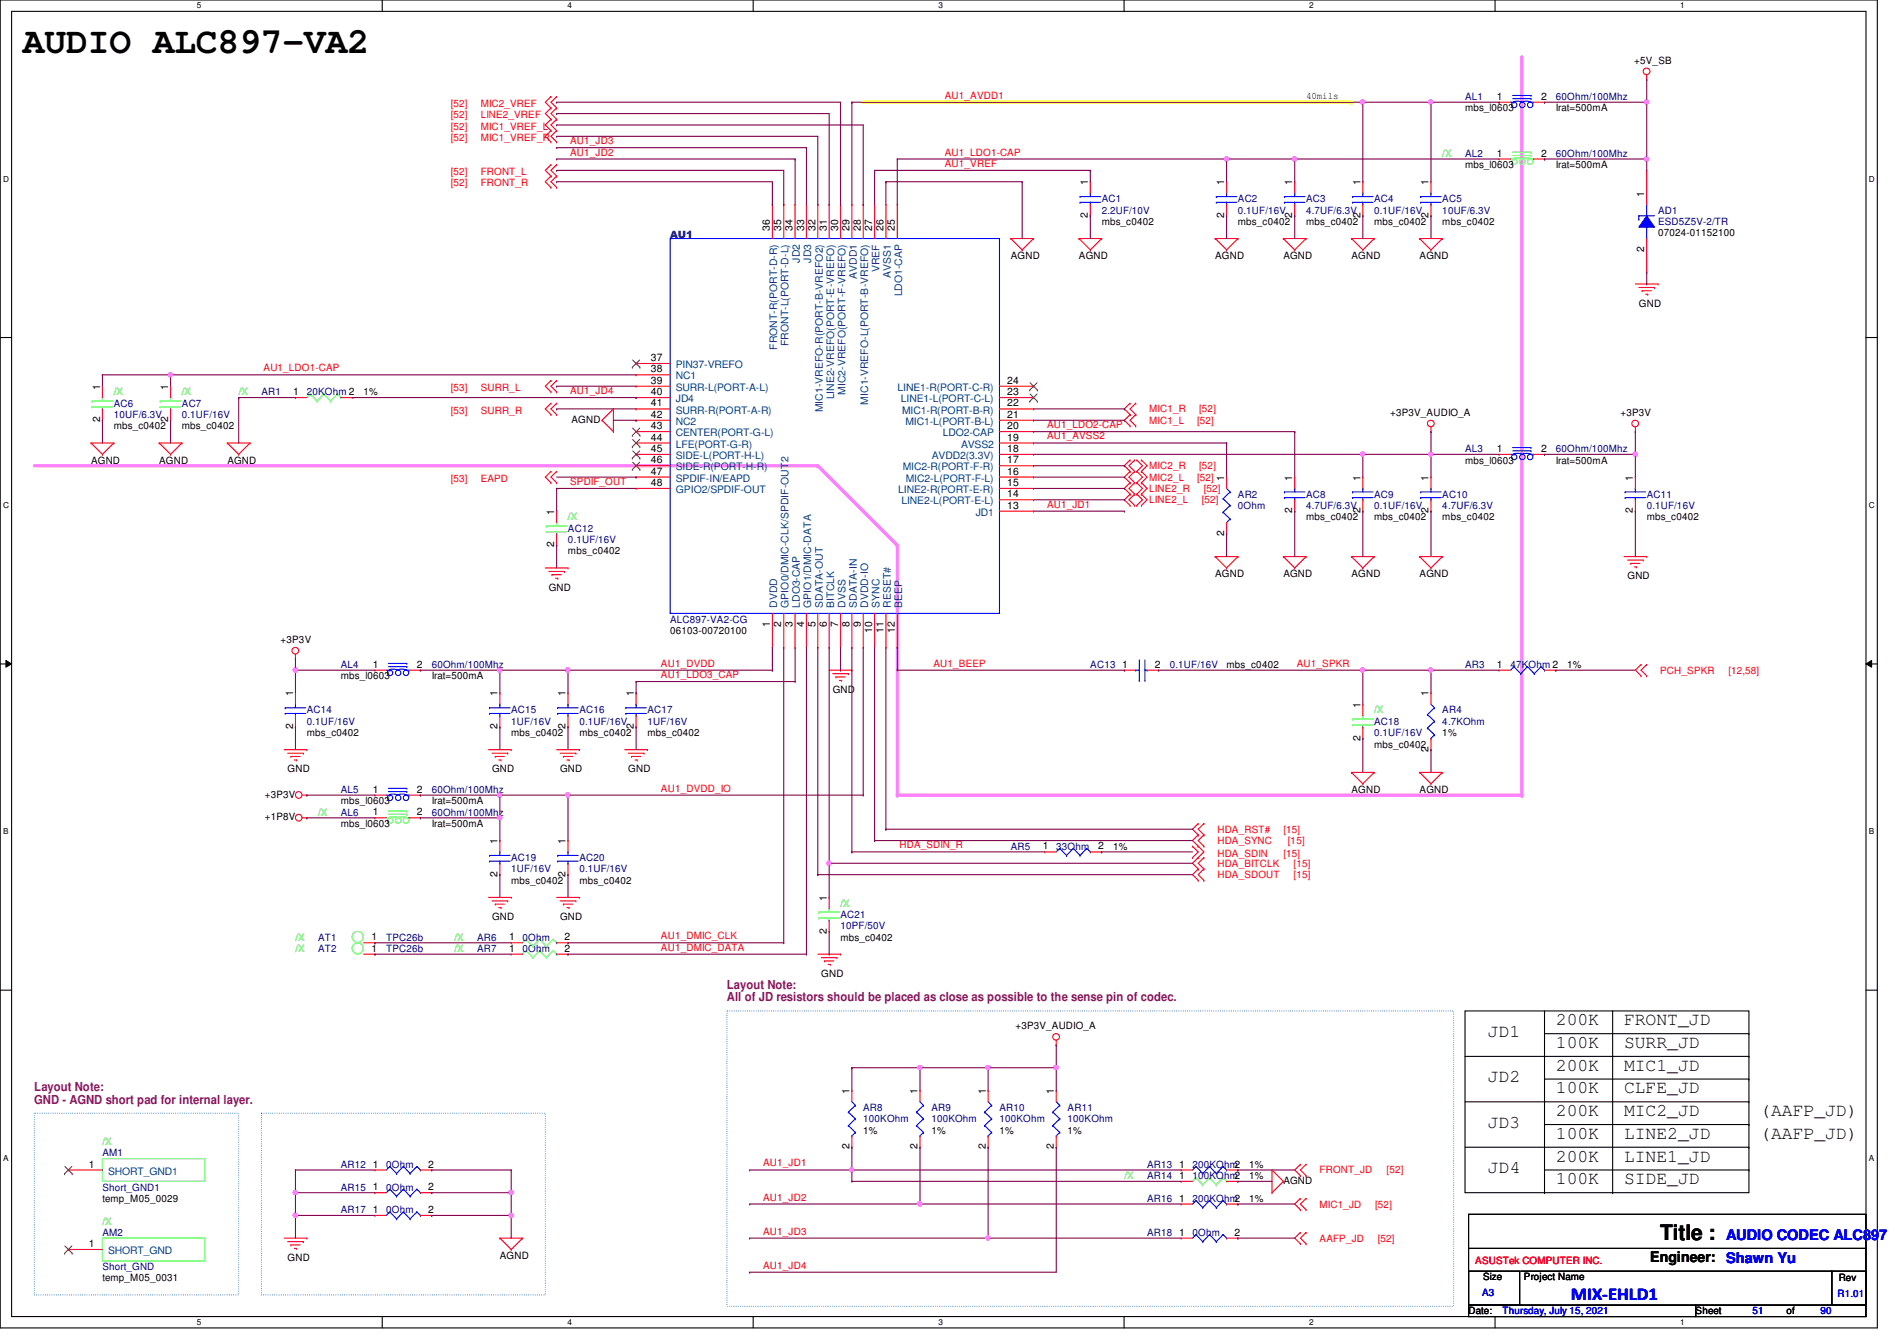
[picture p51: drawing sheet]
<svg xmlns="http://www.w3.org/2000/svg" width="297mm" height="210mm" viewBox="0 0 297 210" stroke-linecap="round" stroke-linejoin="round" font-family="sans-serif">
<defs><g id="words">
<text font-size="5.7" x="3.6" y="8.3">AUDIO ALC897-VA2</text>
<text font-size="3.3" x="260" y="194.1">Title :</text>
<g font-size="2.8">
<text x="243.6" y="160.5">200K</text>
<text x="254.3" y="160.5">FRONT_JD</text>
<text x="233" y="162.3">JD1</text>
<text x="243.6" y="164">100K</text>
<text x="243.6" y="167.6">200K</text>
<text x="254.3" y="164">SURR_JD</text>
<text x="254.3" y="167.6">MIC1_JD</text>
<text x="233" y="169.4">JD2</text>
<text x="243.6" y="171.2">100K</text>
<text x="254.3" y="171.2">CLFE_JD</text>
<text x="233" y="176.5">JD3</text>
<text x="243.6" y="174.7">200K</text>
<text x="243.6" y="178.3">100K</text>
<text x="254.3" y="174.7">MIC2_JD</text>
<text x="254.3" y="178.3">LINE2_JD</text>
<text x="275.6" y="174.7">(AAFP_JD)</text>
<text x="275.6" y="178.3">(AAFP_JD)</text>
<text x="233" y="183.6">JD4</text>
<text x="243.6" y="181.8">200K</text>
<text x="243.6" y="185.4">100K</text>
<text x="254.3" y="181.8">LINE1_JD</text>
<text x="254.3" y="185.4">SIDE_JD</text>
</g>
<text font-size="2.8" fill="#00f" x="246" y="203.5">MIX-EHLD1</text>
<text font-size="2.3" x="258.4" y="197.5">Engineer:</text>
<g font-size="2.3" fill="#00f">
<text x="270.3" y="194.1">AUDIO CODEC ALC897</text>
<text x="270.3" y="197.7">Shawn Yu</text>
</g>
<g font-size="1.9" fill="#800080">
<text x="113.8" y="154.7">Layout Note:</text>
<text x="113.8" y="156.8">All of JD resistors should be placed as close as possible to the sense pin of codec.</text>
<text x="5.4" y="170.7">Layout Note:</text>
<text x="5.4" y="172.8">GND - AGND short pad for internal layer.</text>
</g>
<g font-size="1.6">
<text x="255.9" y="10">+5V_SB</text>
<text x="204.5" y="15.5">40mils</text>
<text x="229.4" y="17.4">mbs_l0603</text>
<text x="234.4" y="15.6">1</text>
<text x="241.3" y="15.6">2</text>
<text x="243.6" y="17.4">Irat=500mA</text>
<text x="170.3" y="29" transform="rotate(-90 170.3 29)">1</text>
<text x="191.7" y="29" transform="rotate(-90 191.7 29)">1</text>
<text x="202.3" y="29" transform="rotate(-90 202.3 29)">1</text>
<text x="213" y="29" transform="rotate(-90 213 29)">1</text>
<text x="223.7" y="29" transform="rotate(-90 223.7 29)">1</text>
<text x="229.4" y="26.3">mbs_l0603</text>
<text x="234.4" y="24.5">1</text>
<text x="241.3" y="24.5">2</text>
<text x="243.6" y="26.3">Irat=500mA</text>
<text x="170.3" y="34.1" transform="rotate(-90 170.3 34.1)">2</text>
<text x="172.5" y="35.2">mbs_c0402</text>
<text x="191.7" y="34.1" transform="rotate(-90 191.7 34.1)">2</text>
<text x="193.8" y="35.2">mbs_c0402</text>
<text x="202.3" y="34.1" transform="rotate(-90 202.3 34.1)">2</text>
<text x="204.5" y="35.2">mbs_c0402</text>
<text x="213" y="34.1" transform="rotate(-90 213 34.1)">2</text>
<text x="215.2" y="35.2">mbs_c0402</text>
<text x="223.7" y="34.1" transform="rotate(-90 223.7 34.1)">2</text>
<text x="225.8" y="35.2">mbs_c0402</text>
<text x="257.5" y="30.8" transform="rotate(-90 257.5 30.8)">1</text>
<text x="120.6" y="36.1" transform="rotate(-90 120.6 36.1)">36</text>
<text x="122.3" y="36.1" transform="rotate(-90 122.3 36.1)">35</text>
<text x="124.1" y="36.1" transform="rotate(-90 124.1 36.1)">34</text>
<text x="125.9" y="36.1" transform="rotate(-90 125.9 36.1)">33</text>
<text x="127.7" y="36.1" transform="rotate(-90 127.7 36.1)">32</text>
<text x="129.5" y="36.1" transform="rotate(-90 129.5 36.1)">31</text>
<text x="131.2" y="36.1" transform="rotate(-90 131.2 36.1)">30</text>
<text x="133" y="36.1" transform="rotate(-90 133 36.1)">29</text>
<text x="134.8" y="36.1" transform="rotate(-90 134.8 36.1)">28</text>
<text x="136.6" y="36.1" transform="rotate(-90 136.6 36.1)">27</text>
<text x="138.3" y="36.1" transform="rotate(-90 138.3 36.1)">26</text>
<text x="140.1" y="36.1" transform="rotate(-90 140.1 36.1)">25</text>
<text x="158.3" y="40.6">AGND</text>
<text x="168.9" y="40.6">AGND</text>
<text x="190.3" y="40.6">AGND</text>
<text x="201" y="40.6">AGND</text>
<text x="211.6" y="40.6">AGND</text>
<text x="222.3" y="40.6">AGND</text>
<text x="257.5" y="39.5" transform="rotate(-90 257.5 39.5)">2</text>
<text x="259.6" y="37">07024-01152100</text>
<text x="256.6" y="48">GND</text>
<text x="101.9" y="56.5">37</text>
<text x="101.9" y="58.3">38</text>
<text x="15.7" y="61" transform="rotate(-90 15.7 61)">1</text>
<text x="26.3" y="61" transform="rotate(-90 26.3 61)">1</text>
<text x="45.9" y="61.8">1</text>
<text x="56.9" y="61.9">1%</text>
<text x="101.9" y="60.1">39</text>
<text x="101.9" y="61.8">40</text>
<text x="101.9" y="63.6">41</text>
<text x="101.9" y="65.4">42</text>
<text x="157.7" y="65.4">21</text>
<text x="157.7" y="63.6">22</text>
<text x="157.7" y="61.8">23</text>
<text x="157.7" y="60.1">24</text>
<text x="217.7" y="65.1">+3P3V_AUDIO_A</text>
<text x="253.7" y="65.1">+3P3V</text>
<text x="15.7" y="66.1" transform="rotate(-90 15.7 66.1)">2</text>
<text x="17.8" y="67.2">mbs_c0402</text>
<text x="26.3" y="66.1" transform="rotate(-90 26.3 66.1)">2</text>
<text x="28.5" y="67.2">mbs_c0402</text>
<text x="89.5" y="66.2">AGND</text>
<text x="101.9" y="67.2">43</text>
<text x="101.9" y="69">44</text>
<text x="101.9" y="70.7">45</text>
<text x="157.7" y="70.7">18</text>
<text x="157.7" y="69">19</text>
<text x="157.7" y="67.2">20</text>
<text x="234.4" y="70.7">1</text>
<text x="241.3" y="70.7">2</text>
<text x="14.3" y="72.6">AGND</text>
<text x="24.9" y="72.6">AGND</text>
<text x="35.6" y="72.6">AGND</text>
<text x="101.9" y="72.5">46</text>
<text x="101.9" y="74.3">47</text>
<text x="101.9" y="76.1">48</text>
<text x="157.7" y="77.9">14</text>
<text x="157.7" y="76.1">15</text>
<text x="157.7" y="74.3">16</text>
<text x="157.7" y="72.5">17</text>
<text x="191.7" y="75.2" transform="rotate(-90 191.7 75.2)">1</text>
<text x="202.3" y="75.2" transform="rotate(-90 202.3 75.2)">1</text>
<text x="213" y="75.2" transform="rotate(-90 213 75.2)">1</text>
<text x="223.7" y="75.2" transform="rotate(-90 223.7 75.2)">1</text>
<text x="229.4" y="72.6">mbs_l0603</text>
<text x="243.6" y="72.6">Irat=500mA</text>
<text x="255.7" y="75.2" transform="rotate(-90 255.7 75.2)">1</text>
<text x="86.8" y="80.6" transform="rotate(-90 86.8 80.6)">1</text>
<text x="157.7" y="79.6">13</text>
<text x="191.7" y="83.9" transform="rotate(-90 191.7 83.9)">2</text>
<text x="202.3" y="80.3" transform="rotate(-90 202.3 80.3)">2</text>
<text x="204.5" y="81.4">mbs_c0402</text>
<text x="213" y="80.3" transform="rotate(-90 213 80.3)">2</text>
<text x="215.2" y="81.4">mbs_c0402</text>
<text x="223.7" y="80.3" transform="rotate(-90 223.7 80.3)">2</text>
<text x="225.8" y="81.4">mbs_c0402</text>
<text x="255.7" y="80.3" transform="rotate(-90 255.7 80.3)">2</text>
<text x="257.8" y="81.4">mbs_c0402</text>
<text x="86.8" y="85.7" transform="rotate(-90 86.8 85.7)">2</text>
<text x="88.9" y="86.8">mbs_c0402</text>
<text x="85.9" y="92.5">GND</text>
<text x="190.3" y="90.3">AGND</text>
<text x="201" y="90.3">AGND</text>
<text x="211.6" y="90.3">AGND</text>
<text x="222.3" y="90.3">AGND</text>
<text x="254.8" y="90.7">GND</text>
<text x="43.9" y="100.7">+3P3V</text>
<text x="104.9" y="99.2">06103-00720100</text>
<text x="120.6" y="98.1" transform="rotate(-90 120.6 98.1)">1</text>
<text x="122.3" y="98.1" transform="rotate(-90 122.3 98.1)">2</text>
<text x="124.1" y="98.1" transform="rotate(-90 124.1 98.1)">3</text>
<text x="125.9" y="98.1" transform="rotate(-90 125.9 98.1)">4</text>
<text x="127.7" y="98.1" transform="rotate(-90 127.7 98.1)">5</text>
<text x="129.5" y="98.1" transform="rotate(-90 129.5 98.1)">6</text>
<text x="131.2" y="98.1" transform="rotate(-90 131.2 98.1)">7</text>
<text x="133" y="98.1" transform="rotate(-90 133 98.1)">8</text>
<text x="134.8" y="98.1" transform="rotate(-90 134.8 98.1)">9</text>
<text x="136.6" y="99" transform="rotate(-90 136.6 99)">10</text>
<text x="138.3" y="99" transform="rotate(-90 138.3 99)">11</text>
<text x="140.1" y="99" transform="rotate(-90 140.1 99)">12</text>
<text x="53.4" y="106.3">mbs_l0603</text>
<text x="58.4" y="104.5">1</text>
<text x="65.3" y="104.5">2</text>
<text x="67.6" y="106.3">Irat=500mA</text>
<text x="175.7" y="104.5">1</text>
<text x="180.8" y="104.5">2</text>
<text x="192.1" y="104.6">mbs_c0402</text>
<text x="234.4" y="104.5">1</text>
<text x="245.4" y="104.6">1%</text>
<text x="45.9" y="109" transform="rotate(-90 45.9 109)">1</text>
<text x="77.9" y="109" transform="rotate(-90 77.9 109)">1</text>
<text x="88.6" y="109" transform="rotate(-90 88.6 109)">1</text>
<text x="99.2" y="109" transform="rotate(-90 99.2 109)">1</text>
<text x="130.4" y="108.5">GND</text>
<text x="213" y="110.8" transform="rotate(-90 213 110.8)">1</text>
<text x="223.7" y="109" transform="rotate(-90 223.7 109)">1</text>
<text x="45.9" y="114.1" transform="rotate(-90 45.9 114.1)">2</text>
<text x="48" y="115.2">mbs_c0402</text>
<text x="77.9" y="114.1" transform="rotate(-90 77.9 114.1)">2</text>
<text x="80" y="115.2">mbs_c0402</text>
<text x="88.6" y="114.1" transform="rotate(-90 88.6 114.1)">2</text>
<text x="90.7" y="115.2">mbs_c0402</text>
<text x="99.2" y="114.1" transform="rotate(-90 99.2 114.1)">2</text>
<text x="101.4" y="115.2">mbs_c0402</text>
<text x="213" y="115.9" transform="rotate(-90 213 115.9)">2</text>
<text x="215.2" y="117">mbs_c0402</text>
<text x="223.7" y="117.7" transform="rotate(-90 223.7 117.7)">2</text>
<text x="225.8" y="115.2">1%</text>
<text x="41.5" y="124.8">+3P3V</text>
<text x="45" y="120.9">GND</text>
<text x="53.4" y="125.9">mbs_l0603</text>
<text x="58.4" y="124.1">1</text>
<text x="65.3" y="124.1">2</text>
<text x="67.6" y="125.9">Irat=500mA</text>
<text x="77" y="120.9">GND</text>
<text x="87.7" y="120.9">GND</text>
<text x="98.4" y="120.9">GND</text>
<text x="211.6" y="124.1">AGND</text>
<text x="222.3" y="124.1">AGND</text>
<text x="41.5" y="128.4">+1P8V</text>
<text x="53.4" y="129.5">mbs_l0603</text>
<text x="58.4" y="127.6">1</text>
<text x="65.3" y="127.6">2</text>
<text x="67.6" y="129.5">Irat=500mA</text>
<text x="77.9" y="137.2" transform="rotate(-90 77.9 137.2)">2</text>
<text x="77.9" y="132.1" transform="rotate(-90 77.9 132.1)">1</text>
<text x="88.6" y="137.2" transform="rotate(-90 88.6 137.2)">2</text>
<text x="88.6" y="132.1" transform="rotate(-90 88.6 132.1)">1</text>
<text x="163.3" y="133">1</text>
<text x="172" y="133">2</text>
<text x="174.3" y="133">1%</text>
<text x="80" y="138.3">mbs_c0402</text>
<text x="90.7" y="138.3">mbs_c0402</text>
<text x="129.5" y="141" transform="rotate(-90 129.5 141)">1</text>
<text x="58.2" y="147.2">1</text>
<text x="58.2" y="149">1</text>
<text x="77" y="144">GND</text>
<text x="79.7" y="149">1</text>
<text x="79.7" y="147.2">1</text>
<text x="87.7" y="144">GND</text>
<text x="88.4" y="149">2</text>
<text x="88.4" y="147.2">2</text>
<text x="129.5" y="146.1" transform="rotate(-90 129.5 146.1)">2</text>
<text x="131.6" y="147.2">mbs_c0402</text>
<text x="128.6" y="152.9">GND</text>
<text x="159" y="161.1">+3P3V_AUDIO_A</text>
<text x="133" y="171.2" transform="rotate(-90 133 171.2)">1</text>
<text x="143.7" y="171.2" transform="rotate(-90 143.7 171.2)">1</text>
<text x="154.3" y="171.2" transform="rotate(-90 154.3 171.2)">1</text>
<text x="165" y="171.2" transform="rotate(-90 165 171.2)">1</text>
<text x="133" y="179.9" transform="rotate(-90 133 179.9)">2</text>
<text x="135.2" y="177.5">1%</text>
<text x="143.7" y="179.9" transform="rotate(-90 143.7 179.9)">2</text>
<text x="145.8" y="177.5">1%</text>
<text x="154.3" y="179.9" transform="rotate(-90 154.3 179.9)">2</text>
<text x="156.5" y="177.5">1%</text>
<text x="165" y="179.9" transform="rotate(-90 165 179.9)">2</text>
<text x="167.2" y="177.5">1%</text>
<text x="13.9" y="182.8">1</text>
<text x="58.4" y="182.8">1</text>
<text x="67.1" y="182.8">2</text>
<text x="184.6" y="182.8">1</text>
<text x="184.6" y="184.5">1</text>
<text x="195.6" y="182.8">1%</text>
<text x="195.6" y="184.6">1%</text>
<text x="201" y="185.3">AGND</text>
<text x="16" y="188.1">temp_M05_0029</text>
<text x="58.4" y="189.9">1</text>
<text x="58.4" y="186.3">1</text>
<text x="67.1" y="189.9">2</text>
<text x="67.1" y="186.3">2</text>
<text x="184.6" y="188.1">1</text>
<text x="195.6" y="188.1">1%</text>
<text x="13.9" y="195.2">1</text>
<text x="45" y="197.4">GND</text>
<text x="78.3" y="197">AGND</text>
<text x="184.6" y="193.4">1</text>
<text x="193.3" y="193.4">2</text>
<text x="16" y="200.6">temp_M05_0031</text>
<text x="232.2" y="200.4">Size</text>
<text x="238.6" y="200.4">Project Name</text>
<text x="287.9" y="200.6">Rev</text>
<text x="230" y="205.7">Date:</text>
<text x="265.5" y="205.7">Sheet</text>
<text x="279.7" y="205.7">of</text>
</g>
<g font-size="1.6" fill="#f00">
<text x="70.6" y="16.7">[52]</text>
<text x="75.3" y="16.7">MIC2_VREF</text>
<text x="148" y="15.5">AU1_AVDD1</text>
<text x="70.6" y="22.1">[52]</text>
<text x="70.6" y="20.3">[52]</text>
<text x="70.6" y="18.5">[52]</text>
<text x="75.3" y="22.1">MIC1_VREF_R</text>
<text x="75.3" y="20.3">MIC1_VREF_L</text>
<text x="75.3" y="18.5">LINE2_VREF</text>
<text x="89.3" y="22.6">AU1_JD3</text>
<text x="70.6" y="29.2">[52]</text>
<text x="70.6" y="27.4">[52]</text>
<text x="75.3" y="29.2">FRONT_R</text>
<text x="75.3" y="27.4">FRONT_L</text>
<text x="89.3" y="24.3">AU1_JD2</text>
<text x="148" y="26.1">AU1_VREF</text>
<text x="148" y="24.3">AU1_LDO1-CAP</text>
<text x="41.3" y="58.1">AU1_LDO1-CAP</text>
<text x="70.6" y="61.2">[53]</text>
<text x="70.6" y="64.7">[53]</text>
<text x="75.3" y="61.2">SURR_L</text>
<text x="75.3" y="64.7">SURR_R</text>
<text x="89.3" y="61.7">AU1_JD4</text>
<text x="180" y="64.6">MIC1_R</text>
<text x="187.8" y="64.6">[52]</text>
<text x="164" y="68.8">AU1_AVSS2</text>
<text x="164" y="67">AU1_LDO2-CAP</text>
<text x="180" y="66.3">MIC1_L</text>
<text x="187.4" y="66.3">[52]</text>
<text x="70.6" y="75.4">[53]</text>
<text x="75.3" y="75.4">EAPD</text>
<text x="89.3" y="75.9">SPDIF_OUT</text>
<text x="180" y="73.4">MIC2_R</text>
<text x="180" y="75.2">MIC2_L</text>
<text x="180" y="77">LINE2_R</text>
<text x="187.4" y="75.2">[52]</text>
<text x="187.8" y="73.4">[52]</text>
<text x="188.5" y="77">[52]</text>
<text x="164" y="79.5">AU1_JD1</text>
<text x="180" y="78.8">LINE2_L</text>
<text x="188.2" y="78.8">[52]</text>
<text x="103.5" y="106.1">AU1_LDO3_CAP</text>
<text x="103.5" y="104.4">AU1_DVDD</text>
<text x="146.2" y="104.4">AU1_BEEP</text>
<text x="203.1" y="104.4">AU1_SPKR</text>
<text x="260" y="105.5">PCH_SPKR</text>
<text x="270.6" y="105.5">[12,58]</text>
<text x="103.5" y="123.9">AU1_DVDD_IO</text>
<text x="190.6" y="130.3">HDA_RST#</text>
<text x="201" y="130.3">[15]</text>
<text x="140.8" y="132.8">HDA_SDIN_R</text>
<text x="190.6" y="132.1">HDA_SYNC</text>
<text x="190.6" y="134.1">HDA_SDIN</text>
<text x="190.6" y="135.7">HDA_BITCLK</text>
<text x="190.6" y="137.5">HDA_SDOUT</text>
<text x="201" y="134.1">[15]</text>
<text x="201.7" y="132.1">[15]</text>
<text x="202.6" y="135.7">[15]</text>
<text x="202.6" y="137.5">[15]</text>
<text x="103.5" y="147">AU1_DMIC_CLK</text>
<text x="103.5" y="148.8">AU1_DMIC_DATA</text>
<text x="119.5" y="182.6">AU1_JD1</text>
<text x="206.6" y="183.7">FRONT_JD</text>
<text x="217.1" y="183.7">[52]</text>
<text x="119.5" y="187.9">AU1_JD2</text>
<text x="206.6" y="189">MIC1_JD</text>
<text x="215.3" y="189">[52]</text>
<text x="119.5" y="193.3">AU1_JD3</text>
<text x="206.6" y="194.4">AAFP_JD</text>
<text x="215.7" y="194.4">[52]</text>
<text x="231" y="197.9">ASUSTek COMPUTER INC.</text>
<text x="119.5" y="198.6">AU1_JD4</text>
</g>
<g font-size="1.6" fill="#000080">
<text x="229.4" y="15.7">AL1</text>
<text x="243.6" y="15.7">60Ohm/100Mhz</text>
<text x="229.4" y="24.6">AL2</text>
<text x="243.6" y="24.6">60Ohm/100Mhz</text>
<text x="172.5" y="31.7">AC1</text>
<text x="172.5" y="33.4">2.2UF/10V</text>
<text x="193.8" y="31.7">AC2</text>
<text x="193.8" y="33.4">0.1UF/16V</text>
<text x="204.5" y="31.7">AC3</text>
<text x="204.5" y="33.4">4.7UF/6.3V</text>
<text x="215.2" y="31.7">AC4</text>
<text x="215.2" y="33.4">0.1UF/16V</text>
<text x="225.8" y="31.7">AC5</text>
<text x="225.8" y="33.4">10UF/6.3V</text>
<text x="259.6" y="33.4">AD1</text>
<text x="259.6" y="35.2">ESD5Z5V-2/TR</text>
<text x="104.9" y="37.3">AU1</text>
<text x="17.8" y="63.7">AC6</text>
<text x="17.8" y="65.4">10UF/6.3V</text>
<text x="28.5" y="63.7">AC7</text>
<text x="28.5" y="65.4">0.1UF/16V</text>
<text x="40.9" y="61.9">AR1</text>
<text x="48" y="61.9">20KOhm 2</text>
<text x="229.4" y="70.8">AL3</text>
<text x="243.6" y="70.8">60Ohm/100Mhz</text>
<text x="193.8" y="77.9">AR2</text>
<text x="204.5" y="77.9">AC8</text>
<text x="215.2" y="77.9">AC9</text>
<text x="225.8" y="77.9">AC10</text>
<text x="257.8" y="77.9">AC11</text>
<text x="88.9" y="83.2">AC12</text>
<text x="193.8" y="79.7">0Ohm</text>
<text x="204.5" y="79.7">4.7UF/6.3V</text>
<text x="215.2" y="79.7">0.1UF/16V</text>
<text x="225.8" y="79.7">4.7UF/6.3V</text>
<text x="257.8" y="79.7">0.1UF/16V</text>
<text x="88.9" y="85">0.1UF/16V</text>
<text x="104.9" y="97.5">ALC897-VA2-CG</text>
<text x="53.4" y="104.6">AL4</text>
<text x="67.6" y="104.6">60Ohm/100Mhz</text>
<text x="170.7" y="104.6">AC13</text>
<text x="183.2" y="104.6">0.1UF/16V</text>
<text x="229.4" y="104.6">AR3</text>
<text x="236.5" y="104.6">47KOhm 2</text>
<text x="48" y="111.7">AC14</text>
<text x="48" y="113.5">0.1UF/16V</text>
<text x="80" y="111.7">AC15</text>
<text x="80" y="113.5">1UF/16V</text>
<text x="90.7" y="111.7">AC16</text>
<text x="90.7" y="113.5">0.1UF/16V</text>
<text x="101.4" y="111.7">AC17</text>
<text x="101.4" y="113.5">1UF/16V</text>
<text x="215.2" y="113.5">AC18</text>
<text x="225.8" y="111.7">AR4</text>
<text x="225.8" y="113.5">4.7KOhm</text>
<text x="215.2" y="115.2">0.1UF/16V</text>
<text x="53.4" y="124.1">AL5</text>
<text x="67.6" y="124.1">60Ohm/100Mhz</text>
<text x="53.4" y="127.7">AL6</text>
<text x="67.6" y="127.7">60Ohm/100Mhz</text>
<text x="80" y="134.8">AC19</text>
<text x="80" y="136.6">1UF/16V</text>
<text x="90.7" y="134.8">AC20</text>
<text x="90.7" y="136.6">0.1UF/16V</text>
<text x="158.3" y="133">AR5</text>
<text x="165.4" y="133">33Ohm</text>
<text x="131.6" y="143.7">AC21</text>
<text x="49.8" y="147.2">AT1</text>
<text x="49.8" y="149">AT2</text>
<text x="60.5" y="147.2">TPC26b</text>
<text x="60.5" y="149">TPC26b</text>
<text x="74.7" y="149">AR7</text>
<text x="74.7" y="147.2">AR6</text>
<text x="81.8" y="149">0Ohm</text>
<text x="81.8" y="147.2">0Ohm</text>
<text x="131.6" y="145.5">10PF/50V</text>
<text x="135.2" y="173.9">AR8</text>
<text x="145.8" y="173.9">AR9</text>
<text x="156.5" y="173.9">AR10</text>
<text x="167.2" y="173.9">AR11</text>
<text x="135.2" y="175.7">100KOhm</text>
<text x="145.8" y="175.7">100KOhm</text>
<text x="156.5" y="175.7">100KOhm</text>
<text x="167.2" y="175.7">100KOhm</text>
<text x="16" y="181">AM1</text>
<text x="53.4" y="182.8">AR12</text>
<text x="60.5" y="182.8">0Ohm</text>
<text x="179.6" y="182.8">AR13</text>
<text x="179.6" y="184.6">AR14</text>
<text x="186.7" y="182.8">200KOhm2</text>
<text x="186.7" y="184.6">100KOhm2</text>
<text x="16" y="186.4">Short_GND1</text>
<text x="53.4" y="189.9">AR17</text>
<text x="53.4" y="186.4">AR15</text>
<text x="60.5" y="189.9">0Ohm</text>
<text x="60.5" y="186.4">0Ohm</text>
<text x="179.6" y="188.1">AR16</text>
<text x="186.7" y="188.1">200KOhm2</text>
<text x="16" y="193.5">AM2</text>
<text x="179.6" y="193.5">AR18</text>
<text x="186.7" y="193.5">0Ohm</text>
<text x="16" y="198.8">Short_GND</text>
</g>
<g font-size="1.6" fill="#0f0">
<text x="225.8" y="24.6">/X</text>
<text x="17.8" y="61.9">/X</text>
<text x="28.5" y="61.9">/X</text>
<text x="37.4" y="61.9">/X</text>
<text x="88.9" y="81.4">/X</text>
<text x="215.2" y="111.7">/X</text>
<text x="49.8" y="127.7">/X</text>
<text x="131.6" y="141.9">/X</text>
<text x="46.3" y="147.2">/X</text>
<text x="46.3" y="149">/X</text>
<text x="71.2" y="149">/X</text>
<text x="71.2" y="147.2">/X</text>
<text x="16" y="179.2">/X</text>
<text x="176.1" y="184.6">/X</text>
<text x="16" y="191.7">/X</text>
</g>
<g font-size="1.6" fill="#004080">
<text x="125.3" y="41.1" transform="rotate(-90 125.3 41.1)">JD2</text>
<text x="127" y="41.1" transform="rotate(-90 127 41.1)">JD3</text>
<text x="134.2" y="43.7" transform="rotate(-90 134.2 43.7)">AVDD1</text>
<text x="137.7" y="42.6" transform="rotate(-90 137.7 42.6)">VREF</text>
<text x="139.5" y="43.5" transform="rotate(-90 139.5 43.5)">AVSS1</text>
<text x="141.3" y="46.4" transform="rotate(-90 141.3 46.4)">LDO1-CAP</text>
<text x="105.8" y="57.6">PIN37-VREFO</text>
<text x="105.8" y="59.4">NC1</text>
<text x="121.7" y="54.8" transform="rotate(-90 121.7 54.8)">FRONT-R(PORT-D-R)</text>
<text x="123.5" y="54.2" transform="rotate(-90 123.5 54.2)">FRONT-L(PORT-D-L)</text>
<text x="105.8" y="61.2">SURR-L(PORT-A-L)</text>
<text x="105.8" y="62.9">JD4</text>
<text x="105.8" y="64.7">SURR-R(PORT-A-R)</text>
<text x="128.8" y="64.5" transform="rotate(-90 128.8 64.5)">MIC1-VREFO-R(PORT-B-VREFO2)</text>
<text x="130.6" y="62.5" transform="rotate(-90 130.6 62.5)">LINE2-VREFO(PORT-E-VREFO)</text>
<text x="132.4" y="61.8" transform="rotate(-90 132.4 61.8)">MIC2-VREFO(PORT-F-VREFO)</text>
<text x="135.9" y="63.3" transform="rotate(-90 135.9 63.3)">MIC1-VREFO-L(PORT-B-VREFO)</text>
<text x="140.5" y="61.2">LINE1-R(PORT-C-R)</text>
<text x="141.1" y="62.9">LINE1-L(PORT-C-L)</text>
<text x="141.3" y="64.7">MIC1-R(PORT-B-R)</text>
<text x="105.8" y="66.5">NC2</text>
<text x="105.8" y="68.3">CENTER(PORT-G-L)</text>
<text x="105.8" y="70.1">LFE(PORT-G-R)</text>
<text x="105.8" y="71.8">SIDE-L(PORT-H-L)</text>
<text x="141.8" y="66.5">MIC1-L(PORT-B-L)</text>
<text x="145.9" y="71.8">AVDD2(3.3V)</text>
<text x="147.6" y="68.3">LDO2-CAP</text>
<text x="150.5" y="70.1">AVSS2</text>
<text x="105.8" y="73.6">SIDE-R(PORT-H-R)</text>
<text x="105.8" y="75.4">SPDIF-IN/EAPD</text>
<text x="105.8" y="77.2">GPIO2/SPDIF-OUT</text>
<text x="140.6" y="77.2">LINE2-R(PORT-E-R)</text>
<text x="141.3" y="73.6">MIC2-R(PORT-F-R)</text>
<text x="141.9" y="75.4">MIC2-L(PORT-F-L)</text>
<text x="141.1" y="79">LINE2-L(PORT-E-L)</text>
<text x="152.8" y="80.7">JD1</text>
<text x="121.7" y="95.1" transform="rotate(-90 121.7 95.1)">DVDD</text>
<text x="123.5" y="95.1" transform="rotate(-90 123.5 95.1)">GPIO0/DMIC-CLK/SPDIF-OUT2</text>
<text x="125.3" y="95.1" transform="rotate(-90 125.3 95.1)">LDO3-CAP</text>
<text x="127" y="95.1" transform="rotate(-90 127 95.1)">GPIO1/DMIC-DATA</text>
<text x="128.8" y="95.1" transform="rotate(-90 128.8 95.1)">SDATA-OUT</text>
<text x="130.6" y="95.1" transform="rotate(-90 130.6 95.1)">BITCLK</text>
<text x="132.4" y="95.1" transform="rotate(-90 132.4 95.1)">DVSS</text>
<text x="134.2" y="95.1" transform="rotate(-90 134.2 95.1)">SDATA-IN</text>
<text x="135.9" y="95.1" transform="rotate(-90 135.9 95.1)">DVDD-IO</text>
<text x="137.7" y="95.1" transform="rotate(-90 137.7 95.1)">SYNC</text>
<text x="139.5" y="95.1" transform="rotate(-90 139.5 95.1)">RESET#</text>
<text x="141.3" y="95.1" transform="rotate(-90 141.3 95.1)">BEEP</text>
<text x="16.9" y="183.9">SHORT_GND1</text>
<text x="16.9" y="196.3">SHORT_GND</text>
</g>
<g font-size="1.6" fill="#00f">
<text x="232.1" y="202.9">A3</text>
<text x="287.7" y="203.1">R1.01</text>
<text x="235.3" y="205.7">Thursday, July 15, 2021</text>
<text x="274.4" y="205.7">51</text>
<text x="285.1" y="205.7">90</text>
</g>
<g font-size="1.3">
<text x="30.8" y="1.3">5</text>
<text x="88.9" y="1.3">4</text>
<text x="146.9" y="1.3">3</text>
<text x="205" y="1.3">2</text>
<text x="263.1" y="1.3">1</text>
<text x=".5" y="28.4">D</text>
<text x="292.6" y="28.4">D</text>
<text x=".5" y="79.5">C</text>
<text x="292.6" y="79.5">C</text>
<text x=".5" y="130.6">B</text>
<text x="292.6" y="130.6">B</text>
<text x=".5" y="181.7">A</text>
<text x="292.6" y="181.7">A</text>
<text x="30.8" y="207.4">5</text>
<text x="88.9" y="207.4">4</text>
<text x="146.9" y="207.4">3</text>
<text x="205" y="207.4">2</text>
<text x="263.1" y="207.4">1</text>
</g>
</g></defs>
<path d="M0 0h294v207.9h-294zM1.8 1.8h290.4v204.3h-290.4z" fill="none" stroke="#000" stroke-width=".17"/>
<g fill="#fff">
<path d="M30.8 .2h.7v1.4h-.7z"/>
<path d="M30.8 206.2h.7v1.4h-.7z"/>
</g>
<path d="M59.9 0v1.8M59.9 206.1v1.8" fill="none" stroke="#000" stroke-width=".17"/>
<g fill="#fff">
<path d="M88.9 .2h.6v1.4h-.6z"/>
<path d="M88.9 206.2h.6v1.4h-.6z"/>
</g>
<path d="M117.9 0v1.8M117.9 206.1v1.8" fill="none" stroke="#000" stroke-width=".17"/>
<g fill="#fff">
<path d="M146.9 .2h.7v1.4h-.7z"/>
<path d="M146.9 206.2h.7v1.4h-.7z"/>
</g>
<path d="M176 0v1.8M176 206.1v1.8" fill="none" stroke="#000" stroke-width=".17"/>
<g fill="#fff">
<path d="M205 .2h.7v1.4h-.7z"/>
<path d="M205 206.2h.7v1.4h-.7z"/>
</g>
<path d="M234.1 0v1.8M234.1 206.1v1.8" fill="none" stroke="#000" stroke-width=".17"/>
<g fill="#fff">
<path d="M263.1 .2h.7v1.4h-.7z"/>
<path d="M263.1 206.2h.7v1.4h-.7z"/>
<path d="M.5 27.3h.9v1.4h-.9z"/>
<path d="M292.6 27.3h.9v1.4h-.9z"/>
<path d="M.5 78.4h.9v1.4h-.9z"/>
<path d="M292.6 78.4h.9v1.4h-.9z"/>
</g>
<path d="M0 52.8h1.8M292.2 52.8h1.8" fill="none" stroke="#000" stroke-width=".17"/>
<g fill="#fff">
<path d="M.5 129.5h.8v1.4h-.8z"/>
<path d="M292.6 129.5h.9v1.4h-.9z"/>
</g>
<path d="M0 103.9h1.8M292.2 103.9h1.8" fill="none" stroke="#000" stroke-width=".17"/>
<path d="M.9 103.4l.9 .5-.9 .5zM292.2 103.9l.9-.5v1z" fill="#000"/>
<path d="M.9 103.4l.9 .5-.9 .5zM292.2 103.9l.9-.5v1z" fill="none" stroke="#000" stroke-width=".16"/>
<g fill="#fff">
<path d="M.5 180.5h.8v1.4h-.8z"/>
<path d="M292.6 180.5h.9v1.4h-.9z"/>
</g>
<path d="M0 155h1.8M292.2 155h1.8" fill="none" stroke="#000" stroke-width=".17"/>
<path d="M135.2 16h76.4" fill="none" stroke="#ff0" stroke-width=".51"/>
<circle cx="211.6" cy="16" r=".25" fill="#ff0"/>
<path d="M5.4 72.9h122.7" fill="none" stroke="#ff80ff" stroke-width=".51"/>
<circle cx="128.1" cy="72.9" r=".25" fill="#ff80ff"/>
<path d="M140.5 85.3v39.2" fill="none" stroke="#ff80ff" stroke-width=".51"/>
<circle cx="140.5" cy="124.5" r=".25" fill="#ff80ff"/>
<path d="M128.1 72.9l12.4 12.4" fill="none" stroke="#ff80ff" stroke-width=".51"/>
<circle cx="140.5" cy="85.3" r=".25" fill="#ff80ff"/>
<path d="M140.5 124.5h97.8" fill="none" stroke="#ff80ff" stroke-width=".51"/>
<circle cx="238.3" cy="124.5" r=".25" fill="#ff80ff"/>
<path d="M238.3 8.9v115.6" fill="none" stroke="#ff80ff" stroke-width=".51"/>
<circle cx="238.3" cy="124.5" r=".25" fill="#ff80ff"/>
<path d="M113.8 158.2h113.8v46.3h-113.8zM5.4 174.2h32v28.5h-32zM40.9 174.2h44.5v28.5h-44.5z" fill="none" stroke="#0080ff" stroke-width=".17" stroke-dasharray="0 .3"/>
<g fill="none" stroke="#000" stroke-width=".17">
<path d="M229.4 158.2h44.5v28.5h-44.5zM241.8 158.2v28.5M252.5 158.2v28.5M229.4 165.4h44.5M229.4 172.5h44.5M229.4 179.6h44.5M241.8 165.4h.1M241.8 172.5h.1M241.8 179.6h.1M241.8 161.8h32.1M241.8 168.9h32.1M241.8 176h32.1"/>
<path d="M273.9 161.8h.1M273.9 165.4h.1M273.9 168.9h.1M273.9 172.5h.1M273.9 176h.1M273.9 179.6h.1M230 190.1h62.2v14.2h-62.2zM230 199h8v5.3h-8zM230 195.4h62.2M238.1 199h48.7M241.8 186.7h.1M241.8 183.1h32.1"/>
<path d="M252.5 186.7h.1M273.9 183.1h.1M286.8 199h5.4v5.3h-5.4zM286.8 199h.1M292.2 195.4h.1M230 204.3h35.5v1.8h-35.5zM265.5 204.3h26.7v1.8h-26.7z"/>
</g>
<g fill="none" stroke="#f00" stroke-width=".17">
<path d="M86.3 18.7h.1M86.3 16.9h.1M86.3 15.1h.1M86.3 18.7l-.9 .9 .9 .8M86.3 16.9l-.9 .9 .9 .9M86.3 15.1l-.9 .9 .9 .9M87.2 18.7h.1M87.2 16.9h.1M87.2 15.1h.1M87.2 18.7l-.9 .9 .9 .8M87.2 16.9l-.9 .9 .9 .9M87.2 15.1l-.9 .9 .9 .9"/>
<path d="M234.7 16h.1M234.7 16h1.8M240.1 16h1.7M241.8 16h.1M257.8 12.4h.1M257.8 11.7v.7M86.3 27.6h.1M86.3 29.3h.1M86.3 25.8h.1M86.3 20.4h.1M86.3 22.2h.1M86.3 27.6l-.9 .8 .9 .9"/>
<path d="M86.3 25.8l-.9 .9 .9 .9M86.3 20.4l-.9 .9 .9 .9M87.2 27.6h.1M87.2 29.3h.1M87.2 25.8h.1M87.2 20.4h.1M87.2 22.2h.1M87.2 27.6l-.9 .8 .9 .9M87.2 25.8l-.9 .9 .9 .9M87.2 20.4l-.9 .9 .9 .9M158.3 37.3h.1M158.3 37.3h3.5"/>
<path d="M158.3 37.3l1.8 1.8M160.1 39.1h.1M161.8 37.3h.1M161.8 37.3l-1.7 1.8M168.9 37.3h.1M168.9 37.3h3.6M168.9 37.3l1.8 1.8M170.7 39.1h.1M170.7 28.4h.1M170.7 33.8h.1M170.7 28.4v1.8M170.7 32v1.8"/>
<path d="M172.5 37.3h.1M172.5 37.3l-1.8 1.8M190.3 37.3h.1M190.3 37.3h3.5M190.3 37.3l1.8 1.8M192.1 39.1h.1M192.1 28.4h.1M192.1 33.8h.1M192.1 28.4v1.8M192.1 32v1.8M193.8 37.3h.1M193.8 37.3l-1.7 1.8"/>
<path d="M201 37.3h.1M201 37.3h3.5M201 37.3l1.7 1.8M202.7 39.1h.1M202.7 28.4h.1M202.7 33.8h.1M202.7 28.4v1.8M202.7 32v1.8M204.5 37.3h.1M204.5 37.3l-1.8 1.8M211.6 37.3h.1M211.6 37.3h3.6"/>
<path d="M211.6 37.3l1.8 1.8M213.4 39.1h.1M213.4 28.4h.1M213.4 33.8h.1M213.4 28.4v1.8M213.4 32v1.8M215.2 37.3h.1M215.2 37.3l-1.8 1.8M222.3 37.3h.1M222.3 37.3h3.5M222.3 37.3l1.8 1.8M224.1 39.1h.1"/>
<path d="M225.8 37.3h.1M225.8 37.3l-1.7 1.8M234.7 24.9h.1M234.7 24.9h1.8M240.1 24.9h1.7M241.8 24.9h.1M86.3 59.6h.1M86.3 59.6l-.9 .9 .9 .8M87.2 59.6h.1M87.2 59.6l-.9 .9 .9 .8M256.1 44.4h3.5M256.6 45h2.5"/>
<path d="M257.1 45.5h.1M257.1 45.5h1.5M257.7 46.1h.3M258 46.1h.1M259.1 45h.1M259.6 44.4h.1M14.3 69.3h.1M14.3 69.3h3.5M14.3 69.3l1.7 1.8M16 71.1h.1M17.8 69.3h.1M17.8 69.3l-1.8 1.8"/>
<path d="M24.9 69.3h.1M24.9 69.3h3.6M24.9 69.3l1.8 1.8M26.7 71.1h.1M28.5 69.3h.1M28.5 69.3l-1.8 1.8M35.6 69.3h.1M35.6 69.3h3.6M35.6 69.3l1.8 1.8M37.4 71.1h.1M39.2 69.3h.1M39.2 69.3l-1.8 1.8"/>
<path d="M86.3 61.3h.1M86.3 63.1h.1M86.3 64.9h.1M86.3 73.8h.1M86.3 75.6h.1M86.3 73.8l-.9 .9 .9 .9M86.3 63.1l-.9 .9 .9 .9M87.2 61.3h.1M87.2 63.1h.1M87.2 64.9h.1M87.2 73.8h.1M87.2 75.6h.1"/>
<path d="M87.2 63.1l-.9 .9 .9 .9M87.2 73.8l-.9 .9 .9 .9M94.3 65.8h.1M94.3 65.8l1.8 1.8M96.1 67.6h.1M96.1 64h.1M96.1 64v3.6M96.1 64l-1.8 1.8M176.9 63.1h.1M176.9 64.9h.1M176.9 66.7h.1M176.9 72h.1"/>
<path d="M176.9 73.8h.1M176.9 75.6h.1M176.9 77.3h.1M176.9 79.1h.1M176.9 64.9l-.8 .9 .8 .9M176.9 75.6l-.8 .9 .8 .8M176.9 63.1l-.8 .9 .8 .9M176.9 72l-.8 .9 .8 .9M176.9 73.8l-.8 .9 .8 .9M176.9 77.3l-.8 .9 .8 .9M177.7 73.8h.1M177.7 72h.1"/>
<path d="M177.7 75.6h.1M177.7 77.3h.1M177.7 79.1h.1M177.7 72l-.9 .9 .9 .9M177.7 73.8l-.9 .9 .9 .9M177.7 75.6l-.9 .9 .9 .8M177.7 77.3l-.9 .9 .9 .9M177.8 64.9h.1M177.8 63.1h.1M177.8 66.7h.1M177.8 63.1l-.9 .9 .9 .9M177.8 64.9l-.9 .9 .9 .9"/>
<path d="M178 73.8h.1M178 72h.1M178 75.6h.1M178 77.3h.1M178 79.1h.1M178 72l.9 .9-.9 .9M178 73.8l.9 .9-.9 .9M178 75.6l.9 .9-.9 .8M178 77.3l.9 .9-.9 .9M178.7 72h.1M178.7 73.8h.1M178.7 75.6h.1"/>
<path d="M178.7 77.3h.1M178.7 79.1h.1M178.7 72l.9 .9-.9 .9M178.7 75.6l.9 .9-.9 .8M178.7 77.3l.9 .9-.9 .9M178.7 73.8l.9 .9-.9 .9M192.1 74.7h.1M192.1 74.7v1.8M202.7 74.7h.1M202.7 74.7v1.8M202.7 78.2v1.8M224.1 67.6h.1"/>
<path d="M224.1 66.8v.8M234.7 71.1h.1M234.7 71.1h1.8M240.1 71.1h1.7M241.8 71.1h.1M256.1 67.6h.1M256.1 74.7h.1M256.1 66.8v.8M256.1 74.7v1.8M256.1 78.2v1.8M85.4 88.9h3.5M85.9 89.5h2.5"/>
<path d="M86.4 90h.1M86.4 90h1.5M87 90.5h.3M87.3 90.5h.1M88.4 89.5h.1M88.9 88.9h.1M190.3 87.1h.1M190.3 87.1h3.5M190.3 87.1l1.8 1.8M192.1 88.9h.1M192.1 83.6h.1M192.1 81.8v1.8"/>
<path d="M193.8 87.1h.1M193.8 87.1l-1.7 1.8M201 87.1h.1M201 87.1h3.5M201 87.1l1.7 1.8M202.7 88.9h.1M202.7 80h.1M204.5 87.1h.1M204.5 87.1l-1.8 1.8M211.6 87.1h.1M211.6 87.1h3.6M211.6 87.1l1.8 1.8"/>
<path d="M213.4 88.9h.1M215.2 87.1h.1M215.2 87.1l-1.8 1.8M222.3 87.1h.1M222.3 87.1h3.5M222.3 87.1l1.8 1.8M224.1 88.9h.1M225.8 87.1h.1M225.8 87.1l-1.7 1.8M254.3 87.1h3.5M254.8 87.7h2.5M255.4 88.2h.1"/>
<path d="M255.4 88.2h1.4M255.9 88.7h.3M256.1 80h.1M256.2 88.7h.1M257.3 87.7h.1M257.8 87.1h.1M44.5 117.3h3.5M45 117.9h2.5M45.5 118.4h.1M45.5 118.4h1.5M46.1 119h.3M46.3 103.1h.1"/>
<path d="M46.3 102.4v.7M46.4 119h.1M47.5 117.9h.1M48 117.3h.1M58.7 104.9h.1M58.7 104.9h1.8M64 104.9h1.8M65.8 104.9h.1M76.5 117.3h3.5M77 117.9h2.5M77.6 118.4h.1M77.6 118.4h1.4"/>
<path d="M78.1 119h.3M78.3 108.5h.1M78.3 113.8h.1M78.3 108.5v1.7M78.3 112v1.8M78.4 119h.1M79.5 117.9h.1M80 117.3h.1M87.2 117.3h3.5M87.7 117.9h2.5M88.2 118.4h.1M88.2 118.4h1.5"/>
<path d="M88.8 119h.3M88.9 108.5h.1M88.9 113.8h.1M88.9 108.5v1.7M88.9 112v1.8M89.1 119h.1M90.2 117.9h.1M90.7 117.3h.1M97.8 117.3h3.6M98.4 117.9h2.4M98.9 118.4h.1M98.9 118.4h1.4"/>
<path d="M99.4 119h.4M99.8 119h.1M100.8 117.9h.1M101.4 117.3h.1M129.8 104.9h3.6M130.4 105.5h2.4M130.9 106h.1M130.9 106h1.4M131.4 106.5h.4M131.8 106.5h.1M132.8 105.5h.1M133.4 104.9h.1"/>
<path d="M257 104h.1M257 105.8h.1M257 104l-.9 .9 .9 .9M257.8 105.8h.1M257.8 104h.1M257.8 104l-.8 .9 .8 .9M47.3 128h.7M47.3 124.5h.7M48 128h.1M48 124.5h.1M58.7 124.5h.1M58.7 128h.1"/>
<path d="M58.7 128h1.8M58.7 124.5h1.8M64 128h1.8M64 124.5h1.8M65.8 124.5h.1M65.8 128h.1M186.7 132.5h.1M186.7 134.2h.1M186.7 132.5l.9 .8-.9 .9M187.6 128.9h.1M187.6 130.7h.1M187.6 132.5h.1"/>
<path d="M187.6 134.2h.1M187.6 136h.1M187.6 137.8h.1M187.6 128.9l-.9 .9 .9 .9M187.6 130.7l-.9 .9 1.8 1.7-1.8 1.8 .9 .9M187.6 136l-.9 .9 .9 .9M188.5 130.7h.1M188.5 128.9h.1M188.5 132.5h.1M188.5 136h.1M188.5 134.2h.1M188.5 137.8h.1"/>
<path d="M188.5 128.9l-.9 .9 .9 .9M188.5 130.7l-.9 .9 .9 .9M188.5 134.2l-.9 .9 .9 .9M188.5 136l-.9 .9 .9 .9M211.6 120.9h.1M211.6 120.9h3.6M211.6 120.9l1.8 1.8M213.4 122.7h.1M215.2 120.9h.1M215.2 120.9l-1.8 1.8M222.3 120.9h.1M222.3 120.9h3.5"/>
<path d="M222.3 120.9l1.8 1.8M224.1 122.7h.1M225.8 120.9h.1M225.8 120.9l-1.7 1.8M76.5 140.5h3.5M77 141h2.5M77.6 141.5h.1M77.6 141.5h1.4M78.1 142.1h.3M78.4 142.1h.1M79.5 141h.1M80 140.5h.1"/>
<path d="M87.2 140.5h3.5M87.7 141h2.5M88.2 141.5h.1M88.2 141.5h1.5M88.8 142.1h.3M89.1 142.1h.1M90.2 141h.1M90.7 140.5h.1M128.1 149.4h3.5M128.6 149.9h2.5M129.1 150.4h.1M129.1 150.4h1.5"/>
<path d="M129.7 151h.3M130 151h.1M131.1 149.9h.1M131.6 149.4h.1M144.1 170.7h.1M144.1 179.6h.1M144.1 170.7v1.8M144.1 177.8v1.8M154.7 170.7h.1M154.7 179.6h.1M154.7 170.7v1.8M154.7 177.8v1.8"/>
<path d="M165.4 163.6h.1M165.4 162.9v.7M10.7 195.6h.1M10.7 195.6h5.3M44.5 193.8h3.5M45 194.4h2.5M45.5 194.9h.1M45.5 194.9h1.5M46.1 195.4h.3M46.4 195.4h.1M47.5 194.4h.1M48 193.8h.1"/>
<path d="M58.7 190.2h.1M58.7 190.2h1.8M65.8 190.2h1.8M67.6 190.2h.1M78.3 193.8h.1M78.3 193.8h3.5M78.3 193.8l1.7 1.8M80 195.6h.1M81.8 193.8h.1M81.8 193.8l-1.8 1.8M185 188.5h.1M185 188.5h1.7"/>
<path d="M192.1 188.5h1.7M193.8 188.5h.1M199.2 183.1h.1M199.2 186.7h.1M199.2 183.1v3.6M199.2 183.1l1.8 1.8M201 184.9h.1M201 184.9l-1.8 1.8M203.6 192.9h.1M203.6 194.7h.1M203.6 182.2h.1M203.6 184h.1"/>
<path d="M203.6 187.6h.1M203.6 189.4h.1M203.6 182.2l-.9 .9 .9 .9M203.6 192.9l-.9 .9 .9 .9M203.6 187.6l-.9 .9 .9 .9M204.5 194.7h.1M204.5 192.9h.1M204.5 184h.1M204.5 182.2h.1M204.5 189.4h.1M204.5 187.6h.1M204.5 192.9l-.9 .9 .9 .9"/>
<path d="M204.5 182.2l-.9 .9 .9 .9M204.5 187.6l-.9 .9 .9 .9"/>
<circle cx="257.8" cy="11.2" r=".52"/>
<circle cx="224.1" cy="66.3" r=".52"/>
<circle cx="256.1" cy="66.3" r=".52"/>
<circle cx="46.3" cy="101.8" r=".52"/>
<circle cx="46.8" cy="128" r=".52"/>
<circle cx="46.8" cy="124.4" r=".52"/>
<circle cx="165.4" cy="162.3" r=".52"/>
</g>
<g fill="none" stroke="#00f" stroke-width=".17">
<path d="M236.5 16h.6M236.9 15.5h2.8M236.9 14.9h2.8M237 15.9l.6-.1 .7 .2M237.1 16h.1M238.4 15.9l.7-.1 .6 .2M239.5 16h.6M239.7 15.5h.1M239.7 14.9h.1M240.1 16h.1M169.1 30.8h.1M169.1 31.7h.1"/>
<path d="M169.1 30.8h3.2M169.1 31.7h3.2M170.7 30.2h.1M170.7 32h.1M170.7 30.2v.6M170.7 31.7v.3M190.5 30.8h.1M190.5 31.7h.1M190.5 30.8h3.2M190.5 31.7h3.2M192.1 30.2h.1M192.1 32h.1"/>
<path d="M192.1 30.2v.6M192.1 31.7v.3M201.1 30.8h.1M201.1 31.7h.1M201.1 30.8h3.2M201.1 31.7h3.2M202.7 30.2h.1M202.7 32h.1M202.7 30.2v.6M202.7 31.7v.3M211.8 30.8h.1M211.8 31.7h.1"/>
<path d="M211.8 30.8h3.2M211.8 31.7h3.2M213.4 30.2h.1M213.4 32h.1M213.4 30.2v.6M213.4 31.7v.3M191.5 78.1h.1M191.5 78.1l1.1 1M192.1 76.5l.5 .5M192.6 77h.1M192.6 79.1h.1M192.6 79.1l-1.1 1.1"/>
<path d="M192.6 77l-1.1 1.1M201.1 77h.1M201.1 77.9h.1M201.1 77h3.2M201.1 77.9h3.2M202.7 76.5h.1M202.7 78.2h.1M202.7 76.5v.5M202.7 77.9v.3M236.5 71.1h.6M236.9 70.6h2.8M236.9 70.1h2.8"/>
<path d="M237 71h.6l.7 .1M237.1 71.1h.1M238.4 71h.7l.6 .1M239.5 71.1h.6M239.7 70.6h.1M239.7 70.1h.1M240.1 71.1h.1M254.5 77h.1M254.5 77.9h.1M254.5 77h3.2M254.5 77.9h3.2M256.1 76.5h.1"/>
<path d="M256.1 78.2h.1M256.1 76.5v.5M256.1 77.9v.3M191.5 80.2h.1M191.5 80.2l1.1 1M192.1 81.8h.1M192.6 81.2h.1M192.6 81.2l-.5 .6M60.5 104.9h.5M60.8 104.4h2.9M60.8 103.8h2.9M61 104.8l.6-.1 .7 .2"/>
<path d="M61 104.9h.1M62.4 104.8l.6-.1 .7 .2M63.5 104.9h.5M63.7 104.4h.1M63.7 103.8h.1M64 104.9h.1M76.7 110.8h.1M76.7 111.7h.1M76.7 110.8h3.2M76.7 111.7h3.2M78.3 110.2h.1M78.3 112h.1"/>
<path d="M78.3 110.2v.6M78.3 111.7v.3M87.3 110.8h.1M87.3 111.7h.1M87.3 110.8h3.2M87.3 111.7h3.2M88.9 110.2h.1M88.9 112h.1M88.9 110.2v.6M88.9 111.7v.3M60.5 124.5h.5M60.8 123.9h2.9"/>
<path d="M60.8 123.4h2.9M61 124.4l.6-.1 .7 .1M61 124.5h.1M62.4 124.4l.6-.1 .7 .1M63.5 124.5h.5M63.7 123.9h.1M63.7 123.4h.1M64 124.5h.1M143.5 176.2h.1M143.5 174.1h.1M143.5 176.2l1.1 1M143.5 174.1l1.1 1"/>
<path d="M144.1 177.8h.1M144.1 172.5l.5 .5M144.6 177.2h.1M144.6 173h.1M144.6 175.1h.1M144.6 177.2l-.5 .6M144.6 175.1l-1.1 1.1M144.6 173l-1.1 1.1M154.2 176.2h.1M154.2 174.1h.1M154.2 176.2l1.1 1M154.2 174.1l1.1 1"/>
<path d="M154.7 177.8h.1M154.7 172.5l.6 .5M155.3 177.2h.1M155.3 173h.1M155.3 175.1h.1M155.3 177.2l-.6 .6M155.3 175.1l-1.1 1.1M155.3 173l-1.1 1.1M61 189.7h.1M61 189.7l1.1 1.1M61 189.7l-.5 .5M62.1 190.8h.1"/>
<path d="M63.2 189.7h.1M63.2 189.7l1 1.1M63.2 189.7l-1.1 1.1M64.2 190.8h.1M65.3 189.7h.1M65.3 189.7l.5 .5M65.3 189.7l-1.1 1.1M65.8 190.2h.1M187.3 187.9h.1M187.3 187.9l1 1.1M187.3 187.9l-.6 .6M188.3 189h.1"/>
<path d="M189.4 187.9h.1M189.4 187.9l1.1 1.1M189.4 187.9l-1.1 1.1M190.5 189h.1M191.5 187.9h.1M191.5 187.9l.6 .6M191.5 187.9l-1 1.1M192.1 188.5h.1"/>
<circle cx="237.1" cy="16.4" r=".43"/>
<circle cx="238.4" cy="16.4" r=".43"/>
<circle cx="239.6" cy="16.4" r=".43"/>
<circle cx="237.1" cy="71.5" r=".43"/>
<circle cx="238.4" cy="71.5" r=".43"/>
<circle cx="239.6" cy="71.5" r=".43"/>
<circle cx="61.1" cy="105.3" r=".43"/>
<circle cx="62.4" cy="105.3" r=".43"/>
<circle cx="63.6" cy="105.3" r=".43"/>
<circle cx="61.1" cy="124.9" r=".43"/>
<circle cx="62.4" cy="124.9" r=".43"/>
<circle cx="63.6" cy="124.9" r=".43"/>
</g>
<g fill="none" stroke="#0f0" stroke-width=".17">
<path d="M236.5 24.9h.6M236.9 24.3h2.8M236.9 23.8h2.8M237 24.8l.6-.1 .7 .1M237.1 24.9h.1M238.4 24.8l.7-.1 .6 .1M239.5 24.9h.6M239.7 24.3h.1M239.7 23.8h.1M240.1 24.9h.1M60.5 128h.5M60.8 127.5h2.9"/>
<path d="M60.8 127h2.9M61 127.9l.6-.1 .7 .2M61 128h.1M62.4 127.9l.6-.1 .7 .2M63.5 128h.5M63.7 127.5h.1M63.7 127h.1M64 128h.1M16 193.8h16v3.6h-16z"/>
<circle cx="237.1" cy="25.3" r=".43"/>
<circle cx="238.4" cy="25.3" r=".43"/>
<circle cx="239.6" cy="25.3" r=".43"/>
<circle cx="61.1" cy="128.4" r=".43"/>
<circle cx="62.4" cy="128.4" r=".43"/>
<circle cx="63.6" cy="128.4" r=".43"/>
</g>
<path d="M10.1 196.2h.1M10.2 195l1.1 1.2M11.3 195l-1.2 1.2M11.3 196.2h.1" fill="none" stroke="#804000" stroke-width=".16"/>
<path d="M257.8 33.8l1.3 1.8h-2.5l1.2-1.8v1.8z" fill-rule="evenodd" fill="#00f"/>
<g fill="none" stroke="#00f" stroke-width=".17">
<path d="M104.9 37.3h51.6v58.7h-51.6zM222.5 30.8h.1M222.5 31.7h.1M222.5 30.8h3.2M222.5 31.7h3.2M224.1 30.2h.1M224.1 32h.1M224.1 30.2v.6M224.1 31.7v.3M256.6 33.8h.1M256.6 34.3h.1M256.6 33.8h2.5"/>
<path d="M256.6 33.8v.5M257.8 33.8l1.3 1.8h-2.5l1.2-1.8v1.8zM257.8 33.8h.1M257.8 37.3h.1M257.8 32v1.8M257.8 35.6v1.7M211.8 77h.1M211.8 77.9h.1M211.8 77h3.2M211.8 77.9h3.2M213.4 76.5h.1M213.4 78.2h.1"/>
<path d="M213.4 76.5v.5M213.4 77.9v.3M222.5 77h.1M222.5 77.9h.1M222.5 77h3.2M222.5 77.9h3.2M224.1 76.5h.1M224.1 78.2h.1M224.1 76.5v.5M224.1 77.9v.3M44.7 110.8h.1M44.7 111.7h.1"/>
<path d="M44.7 110.8h3.2M44.7 111.7h3.2M46.3 110.2h.1M46.3 112h.1M46.3 110.2v.6M46.3 111.7v.3M98 110.8h.1M98 111.7h.1M98 110.8h3.2M98 111.7h3.2M99.6 110.2h.1M99.6 112h.1"/>
<path d="M99.6 110.2v.6M99.6 111.7v.3M177.8 104.9h.1M177.8 104.9h.6M178.4 106.5h.1M178.4 103.3v3.2M179.3 106.5h.1M179.3 103.3v3.2M179.3 104.9h.3M179.6 104.9h.1M223.5 114h.1M223.5 111.8h.1"/>
<path d="M223.5 114l1.1 1M223.5 111.8l1.1 1.1M224.1 115.6h.1M224.1 110.2l.5 .6M224.6 115h.1M224.6 110.8h.1M224.6 112.9h.1M224.6 115l-.5 .6M224.6 112.9l-1.1 1.1M224.6 110.8l-1.1 1M237.1 104.4h.1M237.1 104.4l1 1.1"/>
<path d="M237.1 104.4l-.6 .5M238.1 105.5h.1M239.2 104.4h.1M239.2 104.4l1 1.1M239.2 104.4l-1.1 1.1M240.2 105.5h.1M241.3 104.4h.1M241.3 104.4l.5 .5M241.3 104.4l-1.1 1.1M241.8 104.9h.1M76.7 133.9h.1M76.7 134.8h.1"/>
<path d="M76.7 133.9h3.2M76.7 134.8h3.2M78.3 133.3h.1M78.3 135.1h.1M78.3 133.3v.6M78.3 134.8v.3M87.3 133.9h.1M87.3 134.8h.1M87.3 133.9h3.2M87.3 134.8h3.2M88.9 133.3h.1M88.9 135.1h.1"/>
<path d="M88.9 133.3v.6M88.9 134.8v.3M165.9 132.8h.1M165.9 132.8l1.1 1.1M165.9 132.8l-.5 .5M167 133.9h.1M168.1 132.8h.1M168.1 132.8l1 1.1M168.1 132.8l-1.1 1.1M169.1 133.9h.1M170.2 132.8h.1M170.2 132.8l.5 .5"/>
<path d="M170.2 132.8l-1.1 1.1M170.7 133.3h.1M132.8 176.2h.1M132.8 174.1h.1M132.8 176.2l1.1 1M132.8 174.1l1.1 1M133.4 177.8h.1M133.4 172.5l.5 .5M133.9 177.2h.1M133.9 173h.1M133.9 175.1h.1M133.9 177.2l-.5 .6"/>
<path d="M133.9 175.1l-1.1 1.1M133.9 173l-1.1 1.1M164.8 176.2h.1M164.8 174.1h.1M164.8 176.2l1.1 1M164.8 174.1l1.1 1M165.4 177.8h.1M165.4 172.5l.5 .5M165.9 177.2h.1M165.9 173h.1M165.9 175.1h.1M165.9 177.2l-.5 .6"/>
<path d="M165.9 175.1l-1.1 1.1M165.9 173l-1.1 1.1M61 182.6h.1M61 186.1h.1M61 182.6l1.1 1.1M61 182.6l-.5 .5M61 186.1l1.1 1.1M61 186.1l-.5 .6M62.1 183.7h.1M62.1 187.2h.1M63.2 182.6h.1M63.2 186.1h.1"/>
<path d="M63.2 182.6l1 1.1M63.2 182.6l-1.1 1.1M63.2 186.1l1 1.1M63.2 186.1l-1.1 1.1M64.2 183.7h.1M64.2 187.2h.1M65.3 182.6h.1M65.3 186.1h.1M65.3 182.6l.5 .5M65.3 182.6l-1.1 1.1M65.3 186.1l.5 .6M65.3 186.1l-1.1 1.1"/>
<path d="M65.8 183.1h.1M65.8 186.7h.1M187.3 182.6h.1M187.3 193.3h.1M187.3 182.6l1 1.1M187.3 182.6l-.6 .5M187.3 193.3l1 1.1M187.3 193.3l-.6 .5M188.3 183.7h.1M188.3 194.4h.1M189.4 182.6h.1M189.4 193.3h.1"/>
<path d="M189.4 182.6l1.1 1.1M189.4 182.6l-1.1 1.1M189.4 193.3l1.1 1.1M189.4 193.3l-1.1 1.1M190.5 183.7h.1M190.5 194.4h.1M191.5 182.6h.1M191.5 193.3h.1M191.5 182.6l.6 .5M191.5 182.6l-1 1.1M191.5 193.3l.6 .5M191.5 193.3l-1 1.1"/>
<path d="M192.1 183.1h.1M192.1 193.8h.1"/>
</g>
<g fill="none" stroke="#f00" stroke-width=".17">
<path d="M120.9 32h.1M120.9 32v5.3M122.7 32h.1M122.7 32v5.3M124.5 32h.1M124.5 32v5.3M126.3 32h.1M126.3 32v5.3M128.1 32h.1M128.1 32v5.3M129.8 32h.1M129.8 32v5.3"/>
<path d="M131.6 32h.1M131.6 32v5.3M133.4 32h.1M133.4 32v5.3M135.2 32h.1M135.2 32v5.3M136.9 32h.1M136.9 32v5.3M138.7 32h.1M138.7 32v5.3M140.5 32h.1M140.5 32v5.3"/>
<path d="M224.1 28.4h.1M224.1 33.8h.1M224.1 28.4v1.8M224.1 32v1.8M257.8 26.7h.1M257.8 26.7v5.3M257.8 37.3v5.4M99.6 56.9h.1M99.6 58.7h.1M99.6 56.9h5.3M99.6 58.7h5.3M257.8 42.7h.1"/>
<path d="M16 60.5h.1M16 65.8h.1M16 60.5v1.7M16 64v1.8M26.7 60.5h.1M26.7 65.8h.1M26.7 60.5v1.7M26.7 64v1.8M46.3 62.2h.1M46.3 62.2h1.7M53.4 62.2h1.8M55.2 62.2h.1"/>
<path d="M99.6 60.5h.1M99.6 62.2h.1M99.6 64h.1M99.6 65.8h.1M99.6 67.6h.1M99.6 69.3h.1M99.6 71.1h.1M99.6 72.9h.1M99.6 74.7h.1M99.6 76.5h.1M99.6 62.2h5.3M99.6 76.5h5.3"/>
<path d="M99.6 74.7h5.3M99.6 72.9h5.3M99.6 71.1h5.3M99.6 69.3h5.3M99.6 67.6h5.3M99.6 65.8h5.3M99.6 64h5.3M99.6 60.5h5.3M156.5 62.2h5.3M156.5 78.2h5.3M156.5 76.5h5.3M156.5 74.7h5.3"/>
<path d="M156.5 72.9h5.3M156.5 71.1h5.3M156.5 69.3h5.3M156.5 67.6h5.3M156.5 65.8h5.3M156.5 64h5.3M156.5 60.5h5.3M161.8 78.2h.1M161.8 76.5h.1M161.8 74.7h.1M161.8 72.9h.1M161.8 71.1h.1"/>
<path d="M161.8 69.3h.1M161.8 67.6h.1M161.8 65.8h.1M161.8 64h.1M161.8 62.2h.1M161.8 60.5h.1M213.4 74.7h.1M213.4 74.7v1.8M213.4 78.2v1.8M224.1 74.7h.1M224.1 74.7v1.8M224.1 78.2v1.8"/>
<path d="M87.2 80h.1M87.2 85.3h.1M87.2 80v1.8M87.2 83.6v1.7M120.9 96v5.3M122.7 96v5.3M124.5 96v5.3M126.3 96v5.3M128.1 96v5.3M129.8 96v5.3M131.6 96v5.3M133.4 96v5.3"/>
<path d="M135.2 96v5.3M136.9 96v5.3M138.7 96v5.3M140.5 96v5.3M156.5 80h5.3M161.8 80h.1M213.4 80h.1M224.1 80h.1M46.3 108.5h.1M46.3 113.8h.1M46.3 108.5v1.7M46.3 112v1.8"/>
<path d="M99.6 108.5h.1M99.6 113.8h.1M99.6 108.5v1.7M99.6 112v1.8M120.9 101.3h.1M122.7 101.3h.1M124.5 101.3h.1M126.3 101.3h.1M128.1 101.3h.1M129.8 101.3h.1M131.6 101.3h.1M133.4 101.3h.1"/>
<path d="M135.2 101.3h.1M136.9 101.3h.1M138.7 101.3h.1M140.5 101.3h.1M176.1 104.9h.1M176.1 104.9h1.7M179.6 104.9h1.8M181.4 104.9h.1M213.4 110.2h.1M213.4 115.6h.1M213.4 110.2v1.8M213.4 113.8v1.8"/>
<path d="M224.1 108.5h.1M224.1 117.3h.1M224.1 108.5v1.7M224.1 115.6v1.7M234.7 104.9h.1M234.7 104.9h1.8M241.8 104.9h1.8M243.6 104.9h.1M78.3 131.6h.1M78.3 136.9h.1M78.3 131.6v1.7M78.3 135.1v1.8"/>
<path d="M88.9 131.6h.1M88.9 136.9h.1M88.9 131.6v1.7M88.9 135.1v1.8M163.6 133.3h.1M163.6 133.3h1.8M170.7 133.3h1.8M172.5 133.3h.1M56.9 147.6h1.8M56.9 149.4h1.8M58.7 147.6h.1M58.7 149.4h.1"/>
<path d="M80 149.4h.1M80 147.6h.1M80 147.6h1.8M80 149.4h1.8M87.2 147.6h1.7M87.2 149.4h1.7M88.9 149.4h.1M88.9 147.6h.1M129.8 140.5h.1M129.8 145.8h.1M129.8 140.5v1.7M129.8 144v1.8"/>
<path d="M133.4 170.7h.1M133.4 179.6h.1M133.4 170.7v1.8M133.4 177.8v1.8M165.4 170.7h.1M165.4 179.6h.1M165.4 170.7v1.8M165.4 177.8v1.8M10.7 183.1h.1M10.7 183.1h5.3M58.7 183.1h.1M58.7 186.7h.1"/>
<path d="M58.7 183.1h1.8M58.7 186.7h1.8M65.8 183.1h1.8M65.8 186.7h1.8M67.6 183.1h.1M67.6 186.7h.1M185 183.1h.1M185 184.9h.1M185 193.8h.1M185 183.1h1.7M185 184.9h1.7M185 193.8h1.7"/>
<path d="M192.1 183.1h1.7M192.1 184.9h1.7M192.1 193.8h1.7M193.8 183.1h.1M193.8 184.9h.1M193.8 193.8h.1"/>
</g>
<g fill="none" stroke="#0f0" stroke-width=".17">
<path d="M14.4 62.8h.1M14.4 63.7h.1M14.4 62.8h3.2M14.4 63.7h3.2M16 62.2h.1M16 64h.1M16 62.2v.6M16 63.7v.3M25.1 62.8h.1M25.1 63.7h.1M25.1 62.8h3.2M25.1 63.7h3.2"/>
<path d="M26.7 62.2h.1M26.7 64h.1M26.7 62.2v.6M26.7 63.7v.3M48.6 61.7h.1M48.6 61.7l1.1 1.1M48.6 61.7l-.6 .5M49.7 62.8h.1M50.7 61.7h.1M50.7 61.7l1.1 1.1M50.7 61.7l-1 1.1M51.8 62.8h.1"/>
<path d="M52.8 61.7h.1M52.8 61.7l.6 .5M52.8 61.7l-1 1.1M53.4 62.2h.1M85.6 82.3h.1M85.6 83.2h.1M85.6 82.3h3.2M85.6 83.2h3.2M87.2 81.8h.1M87.2 83.6h.1M87.2 81.8v.5M87.2 83.2v.4"/>
<path d="M211.8 112.6h.1M211.8 113.5h.1M211.8 112.6h3.2M211.8 113.5h3.2M213.4 112h.1M213.4 113.8h.1M213.4 112v.6M213.4 113.5v.3M82.4 148.8h.1M82.4 147h.1M82.4 148.8l1 1.1M82.4 148.8l-.6 .6"/>
<path d="M82.4 147l1 1.1M82.4 147l-.6 .6M83.4 149.9h.1M83.4 148.1h.1M84.5 148.8h.1M84.5 147h.1M84.5 148.8l1.1 1.1M84.5 148.8l-1.1 1.1M84.5 147l1.1 1.1M84.5 147l-1.1 1.1M85.6 149.9h.1M85.6 148.1h.1"/>
<path d="M86.6 148.8h.1M86.6 147h.1M86.6 148.8l.6 .6M86.6 148.8l-1 1.1M86.6 147l.6 .6M86.6 147l-1 1.1M87.2 149.4h.1M87.2 147.6h.1M128.2 142.8h.1M128.2 143.7h.1M128.2 142.8h3.2M128.2 143.7h3.2"/>
<path d="M129.8 142.2h.1M129.8 144h.1M129.8 142.2v.6M129.8 143.7v.3M16 181.4h16v3.5h-16zM187.3 184.4h.1M187.3 184.4l1 1.1M187.3 184.4l-.6 .5M188.3 185.5h.1M189.4 184.4h.1M189.4 184.4l1.1 1.1M189.4 184.4l-1.1 1.1"/>
<path d="M190.5 185.5h.1M191.5 184.4h.1M191.5 184.4l.6 .5M191.5 184.4l-1 1.1M192.1 184.9h.1"/>
<circle cx="56" cy="148.4" r=".87"/>
<circle cx="56" cy="146.7" r=".87"/>
</g>
<g fill="none" stroke="#804000" stroke-width=".16">
<path d="M99 57.5h.1M99.1 56.3l1.1 1.2M100.2 56.3l-1.2 1.2M100.2 57.5h.1M161.3 59.9l1.1 1.1M162.4 59.9l-1.2 1.1M99 68.2h.1M99 69.9h.1M99 71.7h.1M99 73.5h.1M99.1 67l1.1 1.2M99.1 68.8l1.1 1.1"/>
<path d="M99.1 70.6l1.1 1.1M99.1 72.3l1.1 1.2M100.2 67l-1.2 1.2M100.2 68.8l-1.2 1.1M100.2 70.6l-1.2 1.1M100.2 72.3l-1.2 1.2M100.2 68.2h.1M100.2 69.9h.1M100.2 71.7h.1M100.2 73.5h.1M161.2 62.8h.1M161.2 61h.1"/>
<path d="M161.3 61.7l1.1 1.1M162.4 61.7l-1.2 1.1M162.4 62.8h.1M162.4 61h.1M10.1 183.7h.1M10.2 182.6l1.1 1.1M11.3 182.6l-1.2 1.1M11.3 183.7h.1"/>
</g>
<g fill="none" stroke="#800040" stroke-width=".17">
<path d="M99.6 106.7h.1M99.6 108.5h.1M99.6 113.8h.1M99.6 106.7h24.9M99.6 106.7v1.8M99.6 113.8v3.5M122.7 101.3v46.3M126.3 101.3v48.1M128.1 101.3v35.6M129.8 101.3v33.8M128.1 136.9h.1M129.8 135.1h.1"/>
<path d="M58.7 147.6h.1M58.7 149.4h.1M58.7 147.6h21.3M58.7 149.4h21.3M88.9 147.6h.1M88.9 149.4h.1M88.9 147.6h33.8M88.9 149.4h37.4M122.7 147.6h.1M126.3 149.4h.1"/>
</g>
<circle cx="129.8" cy="135.1" r=".32" fill="#f0f"/>
<circle cx="129.8" cy="135.1" r=".32" fill="none" stroke="#f0f" stroke-width=".17"/>
<g fill="none" stroke="#800040" stroke-width=".17">
<path d="M131.6 104.9h.1M131.6 101.3v3.6M133.4 101.3v32M136.9 101.3v30.3M138.7 101.3v28.5M140.5 104.9h.1M140.5 101.3v3.6M224.1 104.9h.1M224.1 104.9v3.6M129.8 135.1h.1M129.8 135.1v5.4M133.4 133.3h.1"/>
<path d="M136.9 131.6h.1M138.7 129.8h.1M129.8 149.4h.1M129.8 145.8v3.6"/>
</g>
<circle cx="224" cy="104.9" r=".32" fill="#f0f"/>
<circle cx="224" cy="104.9" r=".32" fill="none" stroke="#f0f" stroke-width=".17"/>
<path d="M213.4 115.6h.1M213.4 104.9h.1M213.4 104.9v5.3M213.4 115.6v5.3M224.1 104.9h.1M224.1 117.3h.1M224.1 104.9h10.6M224.1 117.3v3.6" fill="none" stroke="#800040" stroke-width=".17"/>
<circle cx="213.4" cy="104.9" r=".32" fill="#f0f"/>
<circle cx="213.4" cy="104.9" r=".32" fill="none" stroke="#f0f" stroke-width=".17"/>
<path d="M135.2 101.3v23.2M140.5 104.9h35.6M176.1 104.9h.1M181.4 104.9h.1M181.4 104.9h42.7M213.4 104.9h.1M243.6 104.9h.1M243.6 104.9h12.5M65.8 124.5h.1M65.8 124.5h12.5M135.2 124.5h.1" fill="none" stroke="#800040" stroke-width=".17"/>
<circle cx="78.2" cy="124.4" r=".32" fill="#f0f"/>
<circle cx="78.2" cy="124.4" r=".32" fill="none" stroke="#f0f" stroke-width=".17"/>
<path d="M48 124.5h.1M48 128h.1M48 124.5h10.7M48 128h10.7M65.8 128h.1M65.8 128h12.5" fill="none" stroke="#800040" stroke-width=".17"/>
<circle cx="78.2" cy="128" r=".32" fill="#f0f"/>
<circle cx="78.2" cy="128" r=".32" fill="none" stroke="#f0f" stroke-width=".17"/>
<path d="M78.3 124.5h.1M78.3 124.5v3.5M78.3 124.5h10.6M88.9 136.9h.1M88.9 124.5h.1M88.9 124.5v7.1M88.9 136.9v3.6" fill="none" stroke="#800040" stroke-width=".17"/>
<circle cx="88.9" cy="124.4" r=".32" fill="#f0f"/>
<circle cx="88.9" cy="124.4" r=".32" fill="none" stroke="#f0f" stroke-width=".17"/>
<g fill="none" stroke="#800040" stroke-width=".17">
<path d="M161.8 64h14.3M161.8 65.8h14.3M161.8 72.9h14.3M161.8 74.7h14.3M161.8 76.5h14.3M161.8 78.2h14.3M161.8 69.3h30.3M161.8 67.6h40.9M161.8 71.1h72.9M176.1 64h.1M176.1 65.8h.1M176.1 72.9h.1"/>
<path d="M176.1 74.7h.1M176.1 76.5h.1M176.1 78.2h.1M192.1 69.3h.1M192.1 69.3v5.4M202.7 67.6h.1M202.7 67.6v7.1M213.4 71.1h.1M213.4 71.1v3.6M224.1 71.1h.1M224.1 71.1v3.6M241.8 71.1h.1"/>
<path d="M241.8 71.1h14.3M161.8 80h14.3M176.1 80h.1M192.1 83.6h.1M192.1 83.6v3.5M202.7 80h.1M202.7 80v7.1M213.4 80h.1M213.4 80v7.1M224.1 80h.1M224.1 80v7.1M78.3 136.9h.1"/>
<path d="M78.3 128h.1M78.3 128v3.6M78.3 136.9v3.6M88.9 124.5h.1M88.9 124.5h46.3"/>
</g>
<circle cx="224" cy="71.1" r=".32" fill="#f0f"/>
<circle cx="224" cy="71.1" r=".32" fill="none" stroke="#f0f" stroke-width=".17"/>
<circle cx="213.4" cy="71.1" r=".32" fill="#f0f"/>
<circle cx="213.4" cy="71.1" r=".32" fill="none" stroke="#f0f" stroke-width=".17"/>
<path d="M256.1 67.6h.1M256.1 67.6v3.5" fill="none" stroke="#800040" stroke-width=".17"/>
<circle cx="256" cy="71.1" r=".32" fill="#f0f"/>
<circle cx="256" cy="71.1" r=".32" fill="none" stroke="#f0f" stroke-width=".17"/>
<g fill="none" stroke="#800040" stroke-width=".17">
<path d="M136.9 26.7h.1M136.9 26.7v5.3M136.9 26.7h33.8M138.7 28.4h.1M138.7 28.4v3.6M138.7 28.4h21.4M140.5 24.9h.1M140.5 24.9v7.1M140.5 24.9h51.6M160.1 28.4h.1M160.1 28.4v8.9M170.7 26.7h.1"/>
<path d="M170.7 33.8h.1M170.7 26.7v1.7M170.7 33.8v3.5M192.1 24.9h.1M224.1 67.6h.1M224.1 67.6v3.5M256.1 71.1h.1M256.1 71.1v3.6M256.1 80h.1M256.1 80v7.1"/>
</g>
<circle cx="192" cy="24.9" r=".32" fill="#f0f"/>
<circle cx="192" cy="24.9" r=".32" fill="none" stroke="#f0f" stroke-width=".17"/>
<path d="M133.4 16h.1M133.4 16h80" fill="none" stroke="#800040" stroke-width=".17"/>
<circle cx="213.4" cy="16" r=".32" fill="#f0f"/>
<circle cx="213.4" cy="16" r=".32" fill="none" stroke="#f0f" stroke-width=".17"/>
<g fill="none" stroke="#800040" stroke-width=".17">
<path d="M192.1 33.8h.1M192.1 24.9h.1M192.1 24.9v3.5M192.1 33.8v3.5M192.1 24.9h42.6M202.7 33.8h.1M202.7 24.9h.1M202.7 24.9v3.5M202.7 33.8v3.5M257.8 24.9h.1M257.8 24.9v1.8M257.8 44.4h.1"/>
<path d="M257.8 42.7v1.7"/>
</g>
<circle cx="202.7" cy="24.9" r=".32" fill="#f0f"/>
<circle cx="202.7" cy="24.9" r=".32" fill="none" stroke="#f0f" stroke-width=".17"/>
<path d="M241.8 24.9h.1M241.8 24.9h16" fill="none" stroke="#800040" stroke-width=".17"/>
<circle cx="257.8" cy="24.9" r=".32" fill="#f0f"/>
<circle cx="257.8" cy="24.9" r=".32" fill="none" stroke="#f0f" stroke-width=".17"/>
<path d="M257.8 12.4h.1M257.8 12.4v3.6" fill="none" stroke="#800040" stroke-width=".17"/>
<circle cx="257.8" cy="16" r=".32" fill="#f0f"/>
<circle cx="257.8" cy="16" r=".32" fill="none" stroke="#f0f" stroke-width=".17"/>
<g fill="none" stroke="#800040" stroke-width=".17">
<path d="M133.4 16h.1M133.4 16v16M213.4 16h.1M213.4 16h10.7M213.4 16v12.4M224.1 16h.1M241.8 16h.1M241.8 16h16M257.8 16h.1M257.8 16v8.9M213.4 33.8h.1M213.4 33.8v3.5"/>
<path d="M224.1 33.8h.1M224.1 33.8v3.5"/>
</g>
<circle cx="224" cy="16" r=".32" fill="#f0f"/>
<circle cx="224" cy="16" r=".32" fill="none" stroke="#f0f" stroke-width=".17"/>
<g fill="none" stroke="#800040" stroke-width=".17">
<path d="M131.6 16v16M224.1 16h.1M224.1 16v12.4M224.1 16h10.6M234.7 16h.1M131.6 32h.1M16 58.7h.1M16 58.7v1.8M16 58.7h83.6M26.7 58.7h.1M26.7 58.7v1.8M16 65.8h.1"/>
<path d="M16 65.8v3.5M26.7 65.8h.1M26.7 65.8v3.5"/>
</g>
<circle cx="26.7" cy="58.6" r=".32" fill="#f0f"/>
<circle cx="26.7" cy="58.6" r=".32" fill="none" stroke="#f0f" stroke-width=".17"/>
<g fill="none" stroke="#800040" stroke-width=".17">
<path d="M87.2 19.6h.1M87.2 17.8h.1M87.2 16h.1M87.2 19.6h48v12.4M87.2 17.8h42.6v14.2M87.2 16h44.4M87.2 28.4h.1M87.2 26.7h.1M87.2 24.9h.1M87.2 23.1h.1M87.2 21.3h.1M87.2 28.4h33.7v3.6"/>
<path d="M87.2 26.7h35.5v5.3M87.2 24.9h37.3M87.2 23.1h39.1M87.2 21.3h40.9v10.7M120.9 32h.1M122.7 32h.1M124.5 24.9h.1M124.5 24.9v7.1M126.3 23.1h.1M126.3 23.1v8.9M128.1 32h.1M129.8 32h.1"/>
<path d="M135.2 32h.1M37.4 62.2h.1M37.4 62.2h8.9M37.4 62.2v7.1M55.2 62.2h44.4M87.2 60.5h.1M87.2 64h.1M87.2 60.5h12.4M87.2 64h12.4M87.2 74.7h12.4M96.1 65.8h3.5M99.6 65.8h.1"/>
<path d="M99.6 62.2h.1M99.6 74.7h.1M46.3 113.8h.1M46.3 104.9h.1M46.3 104.9v3.6M46.3 113.8v3.5M46.3 104.9h12.4M128.1 136.9h.1M128.1 136.9h58.6M129.8 135.1h.1M129.8 135.1h56.9M133.4 133.3h.1"/>
<path d="M133.4 133.3h30.2M136.9 131.6h.1M136.9 131.6h49.8M138.7 129.8h.1M138.7 129.8h48M172.5 133.3h.1M172.5 133.3h14.2"/>
</g>
<circle cx="46.2" cy="104.9" r=".32" fill="#f0f"/>
<circle cx="46.2" cy="104.9" r=".32" fill="none" stroke="#f0f" stroke-width=".17"/>
<path d="M46.3 103.1h.1M46.3 103.1v1.8M65.8 104.9h.1M65.8 104.9h12.5M88.9 113.8h.1M88.9 104.9h.1M88.9 104.9v3.6M88.9 113.8v3.5" fill="none" stroke="#800040" stroke-width=".17"/>
<circle cx="88.9" cy="104.9" r=".32" fill="#f0f"/>
<circle cx="88.9" cy="104.9" r=".32" fill="none" stroke="#f0f" stroke-width=".17"/>
<path d="M78.3 113.8h.1M78.3 104.9h.1M78.3 104.9v3.6M78.3 113.8v3.5" fill="none" stroke="#800040" stroke-width=".17"/>
<circle cx="78.2" cy="104.9" r=".32" fill="#f0f"/>
<circle cx="78.2" cy="104.9" r=".32" fill="none" stroke="#f0f" stroke-width=".17"/>
<g fill="none" stroke="#800040" stroke-width=".17">
<path d="M78.3 104.9h.1M78.3 104.9h42.6M120.9 104.9h.1M120.9 101.3v3.6M124.5 106.7h.1M124.5 101.3v5.4M133.4 179.6h.1M133.4 167.1h.1M133.4 167.1v3.6M133.4 179.6v3.5h-16M133.4 167.1h21.3M144.1 167.1h.1"/>
<path d="M144.1 167.1v3.6M117.4 183.1h.1"/>
</g>
<circle cx="154.7" cy="167.1" r=".32" fill="#f0f"/>
<circle cx="154.7" cy="167.1" r=".32" fill="none" stroke="#f0f" stroke-width=".17"/>
<circle cx="144" cy="167.1" r=".32" fill="#f0f"/>
<circle cx="144" cy="167.1" r=".32" fill="none" stroke="#f0f" stroke-width=".17"/>
<path d="M154.7 167.1h.1M154.7 167.1v3.6M154.7 167.1h10.7M165.4 167.1h.1M165.4 167.1v3.6" fill="none" stroke="#800040" stroke-width=".17"/>
<circle cx="165.4" cy="167.1" r=".32" fill="#f0f"/>
<circle cx="165.4" cy="167.1" r=".32" fill="none" stroke="#f0f" stroke-width=".17"/>
<path d="M144.1 179.6h.1M144.1 179.6v8.9h-26.7M154.7 179.6h.1M154.7 179.6v14.2h-37.3M117.4 188.5h.1M117.4 193.8h.1" fill="none" stroke="#800040" stroke-width=".17"/>
<circle cx="154.7" cy="193.8" r=".32" fill="#f0f"/>
<circle cx="154.7" cy="193.8" r=".32" fill="none" stroke="#f0f" stroke-width=".17"/>
<path d="M165.4 179.6h.1M165.4 179.6v19.5h-48M117.4 199.1h.1M133.4 183.1h.1M133.4 183.1h51.6M154.7 193.8h.1M154.7 193.8h30.3M193.8 193.8h.1M193.8 193.8h8.9" fill="none" stroke="#800040" stroke-width=".17"/>
<circle cx="133.4" cy="183.1" r=".32" fill="#f0f"/>
<circle cx="133.4" cy="183.1" r=".32" fill="none" stroke="#f0f" stroke-width=".17"/>
<path d="M133.4 184.9h.1M133.4 183.1h.1M133.4 184.9h51.6M133.4 183.1v1.8M144.1 188.5h.1M144.1 188.5h40.9" fill="none" stroke="#800040" stroke-width=".17"/>
<circle cx="144" cy="188.4" r=".32" fill="#f0f"/>
<circle cx="144" cy="188.4" r=".32" fill="none" stroke="#f0f" stroke-width=".17"/>
<g fill="none" stroke="#800040" stroke-width=".17">
<path d="M165.4 163.6h.1M165.4 163.6v3.5M46.3 183.1h.1M46.3 186.7h.1M46.3 183.1h12.4M46.3 186.7h12.4M67.6 183.1h.1M67.6 186.7h.1M67.6 183.1h12.4M67.6 186.7h12.4M193.8 183.1h.1M193.8 184.9h.1"/>
<path d="M193.8 188.5h.1M193.8 183.1h8.9M193.8 184.9h5.4M193.8 188.5h8.9"/>
</g>
<circle cx="80" cy="186.7" r=".32" fill="#f0f"/>
<circle cx="80" cy="186.7" r=".32" fill="none" stroke="#f0f" stroke-width=".17"/>
<path d="M46.3 190.2h.1M46.3 190.2h12.4" fill="none" stroke="#800040" stroke-width=".17"/>
<circle cx="46.2" cy="190.2" r=".32" fill="#f0f"/>
<circle cx="46.2" cy="190.2" r=".32" fill="none" stroke="#f0f" stroke-width=".17"/>
<path d="M67.6 190.2h.1M67.6 190.2h12.4" fill="none" stroke="#800040" stroke-width=".17"/>
<circle cx="80" cy="190.2" r=".32" fill="#f0f"/>
<circle cx="80" cy="190.2" r=".32" fill="none" stroke="#f0f" stroke-width=".17"/>
<path d="M46.3 190.2h.1M46.3 183.1h.1M46.3 183.1v3.6M46.3 190.2v3.6" fill="none" stroke="#800040" stroke-width=".17"/>
<circle cx="46.2" cy="186.7" r=".32" fill="#f0f"/>
<circle cx="46.2" cy="186.7" r=".32" fill="none" stroke="#f0f" stroke-width=".17"/>
<path d="M87.2 76.5h.1M87.2 76.5v3.5M87.2 76.5h12.4M87.2 85.3h.1M87.2 85.3v3.6M46.3 186.7h.1M46.3 186.7v3.5M80 183.1h.1M80 186.7h.1M80 190.2h.1M80 183.1v10.7" fill="none" stroke="#800040" stroke-width=".17"/>
<circle cx="129.8" cy="135.1" r=".32" fill="#f0f"/>
<circle cx="129.8" cy="135.1" r=".32" fill="none" stroke="#f0f" stroke-width=".17"/>
<circle cx="224" cy="104.9" r=".32" fill="#f0f"/>
<circle cx="224" cy="104.9" r=".32" fill="none" stroke="#f0f" stroke-width=".17"/>
<circle cx="213.4" cy="104.9" r=".32" fill="#f0f"/>
<circle cx="213.4" cy="104.9" r=".32" fill="none" stroke="#f0f" stroke-width=".17"/>
<circle cx="78.2" cy="124.4" r=".32" fill="#f0f"/>
<circle cx="78.2" cy="124.4" r=".32" fill="none" stroke="#f0f" stroke-width=".17"/>
<circle cx="78.2" cy="128" r=".32" fill="#f0f"/>
<circle cx="78.2" cy="128" r=".32" fill="none" stroke="#f0f" stroke-width=".17"/>
<circle cx="88.9" cy="124.4" r=".32" fill="#f0f"/>
<circle cx="88.9" cy="124.4" r=".32" fill="none" stroke="#f0f" stroke-width=".17"/>
<circle cx="224" cy="71.1" r=".32" fill="#f0f"/>
<circle cx="224" cy="71.1" r=".32" fill="none" stroke="#f0f" stroke-width=".17"/>
<circle cx="213.4" cy="71.1" r=".32" fill="#f0f"/>
<circle cx="213.4" cy="71.1" r=".32" fill="none" stroke="#f0f" stroke-width=".17"/>
<circle cx="256" cy="71.1" r=".32" fill="#f0f"/>
<circle cx="256" cy="71.1" r=".32" fill="none" stroke="#f0f" stroke-width=".17"/>
<circle cx="192" cy="24.9" r=".32" fill="#f0f"/>
<circle cx="192" cy="24.9" r=".32" fill="none" stroke="#f0f" stroke-width=".17"/>
<circle cx="213.4" cy="16" r=".32" fill="#f0f"/>
<circle cx="213.4" cy="16" r=".32" fill="none" stroke="#f0f" stroke-width=".17"/>
<circle cx="202.7" cy="24.9" r=".32" fill="#f0f"/>
<circle cx="202.7" cy="24.9" r=".32" fill="none" stroke="#f0f" stroke-width=".17"/>
<circle cx="257.8" cy="24.9" r=".32" fill="#f0f"/>
<circle cx="257.8" cy="24.9" r=".32" fill="none" stroke="#f0f" stroke-width=".17"/>
<circle cx="257.8" cy="16" r=".32" fill="#f0f"/>
<circle cx="257.8" cy="16" r=".32" fill="none" stroke="#f0f" stroke-width=".17"/>
<circle cx="224" cy="16" r=".32" fill="#f0f"/>
<circle cx="224" cy="16" r=".32" fill="none" stroke="#f0f" stroke-width=".17"/>
<circle cx="26.7" cy="58.6" r=".32" fill="#f0f"/>
<circle cx="26.7" cy="58.6" r=".32" fill="none" stroke="#f0f" stroke-width=".17"/>
<circle cx="46.2" cy="104.9" r=".32" fill="#f0f"/>
<circle cx="46.2" cy="104.9" r=".32" fill="none" stroke="#f0f" stroke-width=".17"/>
<circle cx="88.9" cy="104.9" r=".32" fill="#f0f"/>
<circle cx="88.9" cy="104.9" r=".32" fill="none" stroke="#f0f" stroke-width=".17"/>
<circle cx="78.2" cy="104.9" r=".32" fill="#f0f"/>
<circle cx="78.2" cy="104.9" r=".32" fill="none" stroke="#f0f" stroke-width=".17"/>
<circle cx="154.7" cy="167.1" r=".32" fill="#f0f"/>
<circle cx="154.7" cy="167.1" r=".32" fill="none" stroke="#f0f" stroke-width=".17"/>
<circle cx="144" cy="167.1" r=".32" fill="#f0f"/>
<circle cx="144" cy="167.1" r=".32" fill="none" stroke="#f0f" stroke-width=".17"/>
<circle cx="165.4" cy="167.1" r=".32" fill="#f0f"/>
<circle cx="165.4" cy="167.1" r=".32" fill="none" stroke="#f0f" stroke-width=".17"/>
<circle cx="154.7" cy="193.8" r=".32" fill="#f0f"/>
<circle cx="154.7" cy="193.8" r=".32" fill="none" stroke="#f0f" stroke-width=".17"/>
<circle cx="133.4" cy="183.1" r=".32" fill="#f0f"/>
<circle cx="133.4" cy="183.1" r=".32" fill="none" stroke="#f0f" stroke-width=".17"/>
<circle cx="144" cy="188.4" r=".32" fill="#f0f"/>
<circle cx="144" cy="188.4" r=".32" fill="none" stroke="#f0f" stroke-width=".17"/>
<circle cx="80" cy="186.7" r=".32" fill="#f0f"/>
<circle cx="80" cy="186.7" r=".32" fill="none" stroke="#f0f" stroke-width=".17"/>
<circle cx="46.2" cy="190.2" r=".32" fill="#f0f"/>
<circle cx="46.2" cy="190.2" r=".32" fill="none" stroke="#f0f" stroke-width=".17"/>
<circle cx="80" cy="190.2" r=".32" fill="#f0f"/>
<circle cx="80" cy="190.2" r=".32" fill="none" stroke="#f0f" stroke-width=".17"/>
<circle cx="46.2" cy="186.7" r=".32" fill="#f0f"/>
<circle cx="46.2" cy="186.7" r=".32" fill="none" stroke="#f0f" stroke-width=".17"/>
<use href="#words"/>
</svg>
